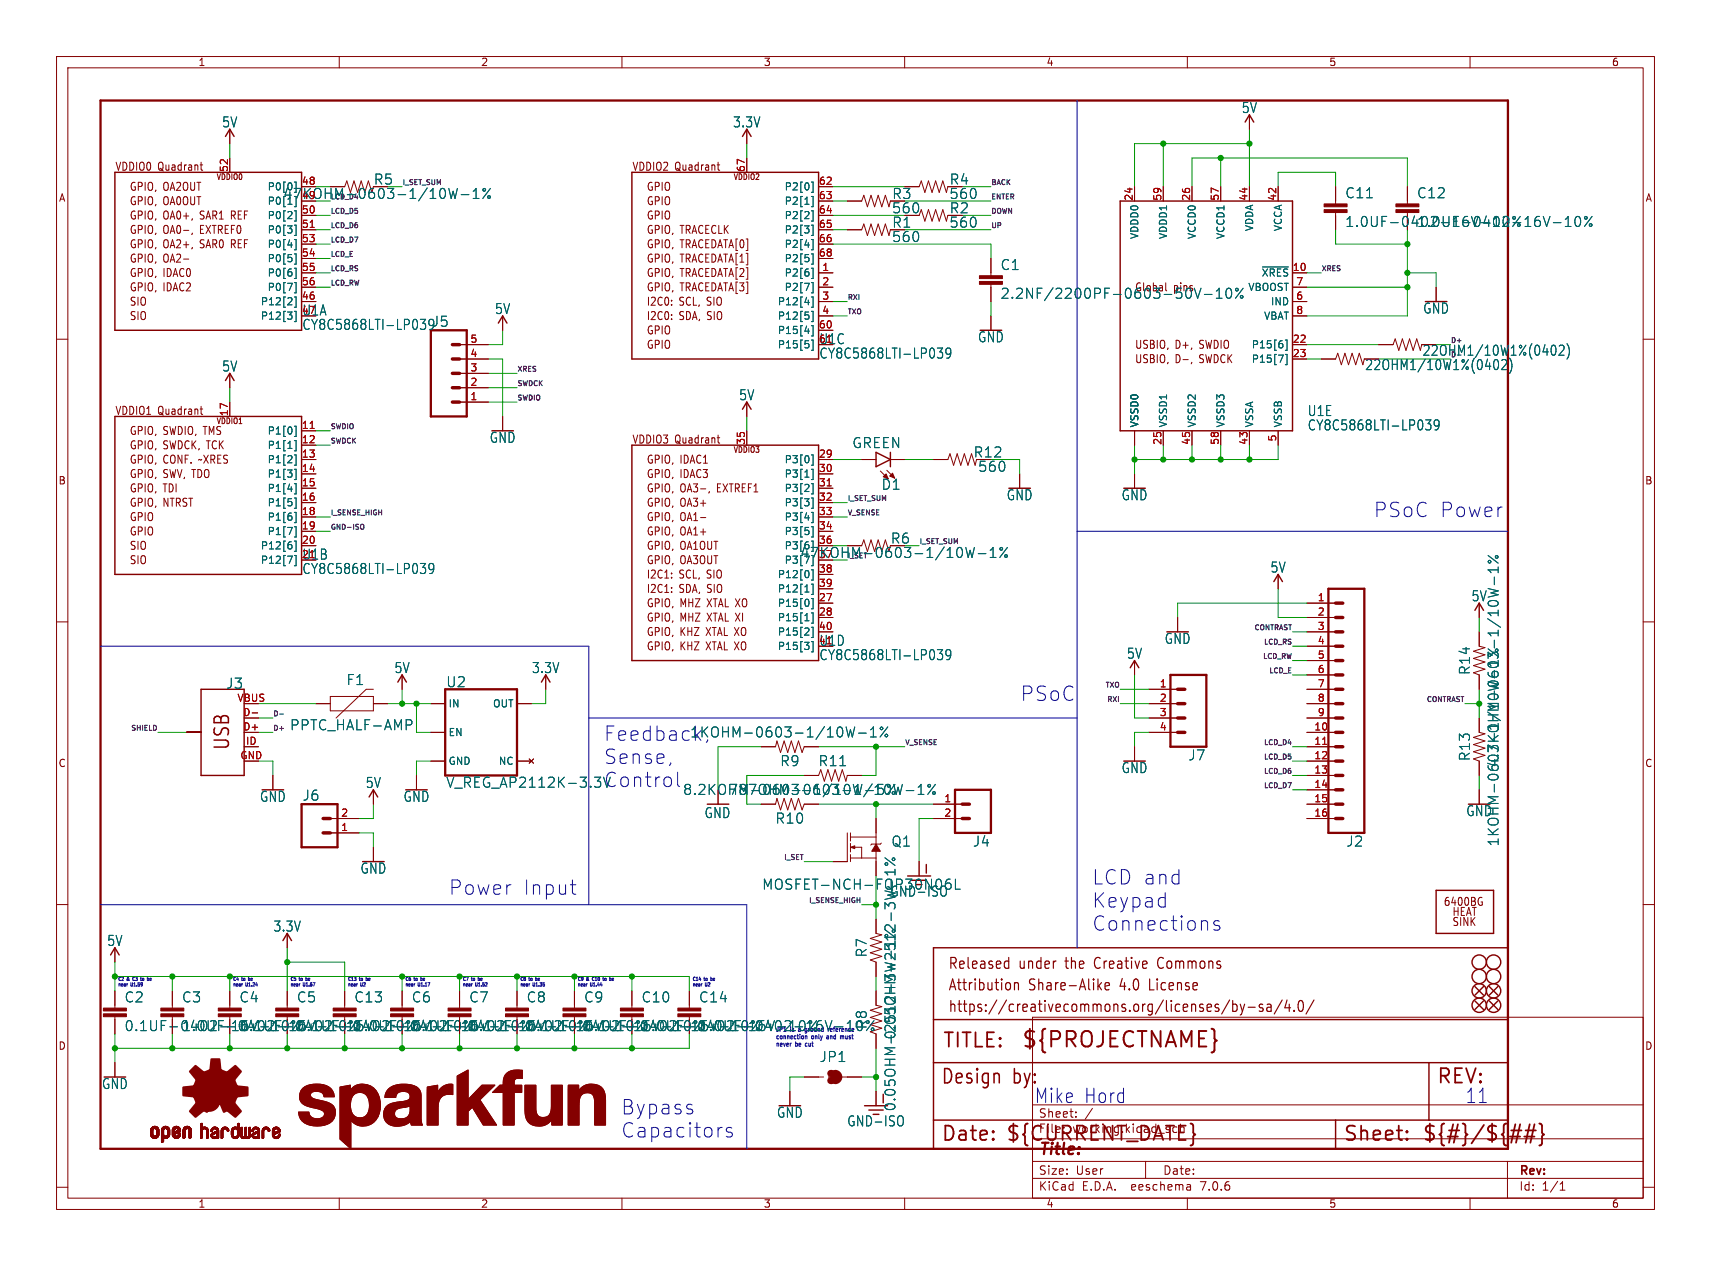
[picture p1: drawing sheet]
<svg xmlns="http://www.w3.org/2000/svg" width="303mm" height="224mm" viewBox="0 0 303 224" stroke-linecap="round" stroke-linejoin="round" font-family="sans-serif">
<defs><g id="words">
<text font-size="3.8" fill="#840000" x="180.6" y="185.7">${PROJECTNAME}</text>
<g font-size="3.5" fill="#0000c2">
<text x="242.8" y="91.7">PSoC Power</text>
<text x="180.3" y="124.2">PSoC</text>
<text x="106.7" y="135.4">Sense,</text>
<text x="79.2" y="158.5">Power</text>
<text x="92.4" y="158.5">Input</text>
<text x="193" y="156.7">LCD and</text>
<text x="193" y="160.8">Keypad</text>
<text x="193" y="164.9">Connections</text>
<text x="109.7" y="197.3">Bypass</text>
<text x="182.9" y="195.3">Mike Hord</text>
<text x="259.1" y="195.3">11</text>
<text x="109.7" y="201.4">Capacitors</text>
</g>
<g font-size="3.5" fill="#006464">
<text x="106.7" y="131.3">Feedback,</text>
<text x="106.7" y="139.5">Control</text>
</g>
<g font-size="3.5" fill="#840000">
<text x="40.9" y="132.8" transform="rotate(-90 40.9 132.8)">USB</text>
<text x="166.6" y="185.7">TITLE:</text>
<text x="166.4" y="192.1">Design</text>
<text x="179.1" y="192.1">by:</text>
<text x="254" y="192.1">REV:</text>
<text x="166.4" y="202.2">Date:</text>
<text x="177.8" y="202.2">${CURRENT_DATE}</text>
<text x="237.5" y="202.2">Sheet:</text>
<text x="251.5" y="202.2">${#}/${##}</text>
</g>
<text font-size="2.8" fill="#840000" x="183.6" y="204.8">Title:</text>
<g font-size="2.7" fill="#840000">
<text x="167.6" y="171.7">Released</text>
<text x="180.2" y="171.7">under</text>
<text x="188.6" y="171.7">the</text>
<text x="194" y="171.7">Creative</text>
<text x="205.4" y="171.7">Commons</text>
<text x="167.6" y="175.5">Attribution</text>
<text x="167.6" y="179.3">https://creativecommons.org/licenses/by-sa/4.0/</text>
<text x="181.9" y="175.5">Share-Alike</text>
<text x="198.2" y="175.5">4.0</text>
<text x="203.7" y="175.5">License</text>
</g>
<g font-size="2.5" fill="#006464">
<text x="39.2" y="22.8">5V</text>
<text x="129.6" y="22.8">3.3V</text>
<text x="219.5" y="20.2">5V</text>
<text x="50" y="35.4">47KOHM-0603-1/10W-1%</text>
<text x="167.8" y="35.4">560</text>
<text x="237.8" y="35.3">C11</text>
<text x="250.5" y="35.3">C12</text>
<text x="157.7" y="37.9">560</text>
<text x="167.8" y="40.5">560</text>
<text x="237.8" y="40.4">1.0UF-0402-16V-10%</text>
<text x="250.5" y="40.4">1.0UF-0402-16V-10%</text>
<text x="157.7" y="43">560</text>
<text x="176.9" y="48">C1</text>
<text x="176.9" y="53.1">2.2NF/2200PF-0603-50V-10%</text>
<text x="53.4" y="58.6">CY8C5868LTI-LP039</text>
<text x="76.3" y="58">J5</text>
<text x="87.5" y="55.8">5V</text>
<text x="251.6" y="55.7">GND</text>
<text x="39.2" y="65.9">5V</text>
<text x="144.8" y="63.6">CY8C5868LTI-LP039</text>
<text x="172.9" y="60.8">GND</text>
<text x="130.6" y="71">5V</text>
<text x="231.2" y="73.8">U1E</text>
<text x="231.2" y="76.3">CY8C5868LTI-LP039</text>
<text x="86.5" y="78.5">GND</text>
<text x="150.7" y="79.5">GREEN</text>
<text x="172.1" y="81.1">R12</text>
<text x="155.8" y="86.8">D1</text>
<text x="178" y="88.7">GND</text>
<text x="198.3" y="88.7">GND</text>
<text x="53.4" y="101.7">CY8C5868LTI-LP039</text>
<text x="224.6" y="101.5">5V</text>
<text x="260.2" y="106.6">5V</text>
<text x="69.7" y="119.3">5V</text>
<text x="94" y="119.3">3.3V</text>
<text x="144.8" y="117">CY8C5868LTI-LP039</text>
<text x="199.2" y="116.7">5V</text>
<text x="205.9" y="114.1">GND</text>
<text x="260.2" y="119.5" transform="rotate(-90 260.2 119.5)">R14</text>
<text x="39.9" y="122">J3</text>
<text x="61.2" y="121.4">F1</text>
<text x="78.8" y="121.8">U2</text>
<text x="51.2" y="129.4">PPTC_HALF-AMP</text>
<text x="122" y="130.7">1KOHM-0603-1/10W-1%</text>
<text x="137.9" y="135.7">R9</text>
<text x="144.7" y="135.7">R11</text>
<text x="198.3" y="137">GND</text>
<text x="210.1" y="134.7">J7</text>
<text x="260.2" y="134.7" transform="rotate(-90 260.2 134.7)">R13</text>
<text x="265.3" y="135.8" transform="rotate(-90 265.3 135.8)">4.7KOHM-0603-1/10W-1%</text>
<text x="45.9" y="142">GND</text>
<text x="53.4" y="141.8">J6</text>
<text x="64.6" y="139.6">5V</text>
<text x="71.3" y="142">GND</text>
<text x="78.8" y="139.5">V_REG_AP2112K-3.3V</text>
<text x="120.7" y="140.8">8.2KOHM-0603-1/10W-5%</text>
<text x="128.8" y="140.8">787OHM-0603-1/10W-1%</text>
<text x="124.5" y="144.9">GND</text>
<text x="137.1" y="145.9">R10</text>
<text x="157.6" y="150">Q1</text>
<text x="172" y="150">J4</text>
<text x="238" y="150">J2</text>
<text x="259.2" y="144.6">GND</text>
<text x="265.3" y="149.8" transform="rotate(-90 265.3 149.8)">1KOHM-0603-1/10W-1%</text>
<text x="63.7" y="154.7">GND</text>
<text x="134.7" y="157.6">MOSFET-NCH-FQP30N06L</text>
<text x="157.4" y="158.8">GND-ISO</text>
<text x="18.9" y="167.5">5V</text>
<text x="48.3" y="165">3.3V</text>
<text x="153.5" y="169.4" transform="rotate(-90 153.5 169.4)">R7</text>
<text x="21.9" y="177.5">C2</text>
<text x="32.1" y="177.5">C3</text>
<text x="42.3" y="177.5">C4</text>
<text x="52.4" y="177.5">C5</text>
<text x="62.6" y="177.5">C13</text>
<text x="72.7" y="177.5">C6</text>
<text x="82.9" y="177.5">C7</text>
<text x="93.1" y="177.5">C8</text>
<text x="103.2" y="177.5">C9</text>
<text x="113.4" y="177.5">C10</text>
<text x="123.5" y="177.5">C14</text>
<text x="32.1" y="182.6">1.0UF-0402-16V-10%</text>
<text x="52.4" y="182.6">0.1UF-0402-16V-10%</text>
<text x="82.9" y="182.6">0.1UF-0402-16V-10%</text>
<text x="103.2" y="182.6">0.1UF-0402-16V-10%</text>
<text x="113.4" y="182.6">1.0UF-0402-16V-10%</text>
<text x="123.5" y="182.6">1.0UF-0402-16V-10%</text>
<text x="153.5" y="182.1" transform="rotate(-90 153.5 182.1)">R8</text>
<text x="158.6" y="183.9" transform="rotate(-90 158.6 183.9)">0.05OHM-2512-3W-1%</text>
<text x="144.9" y="188.1">JP1</text>
<text x="17.9" y="192.8">GND</text>
<text x="137.3" y="197.9">GND</text>
<text x="158.6" y="196.6" transform="rotate(-90 158.6 196.6)">0.05OHM-2512-3W-1%</text>
<text x="149.8" y="199.4">GND-ISO</text>
</g>
<g font-size="2.5" fill="#840000">
<text x="66" y="32.9">R5</text>
<text x="157.7" y="35.4">R3</text>
<text x="167.9" y="32.9">R4</text>
<text x="157.7" y="40.5">R1</text>
<text x="167.9" y="37.9">R2</text>
<text x="53.4" y="56">U1A</text>
<text x="241.4" y="65.7">22OHM1/10W1%(0402)</text>
<text x="251.5" y="63.1">22OHM1/10W1%(0402)</text>
<text x="172.9" y="83.7">560</text>
<text x="141.5" y="98.9">47KOHM-0603-1/10W-1%</text>
<text x="157.5" y="96.4">R6</text>
<text x="21.9" y="182.6">0.1UF-0402-16V-10%</text>
<text x="62.6" y="182.6">1.0UF-0402-16V-10%</text>
<text x="72.7" y="182.6">0.1UF-0402-16V-10%</text>
</g>
<g font-size="2.5" fill="#a90000">
<text x="144.8" y="61.1">U1C</text>
<text x="53.4" y="99.2">U1B</text>
<text x="144.8" y="114.4">U1D</text>
</g>
<g font-size="2.1" fill="#840000">
<text x="183.6" y="197.9">Sheet:</text>
<text x="183.6" y="200.6">File:</text>
<text x="189.7" y="200.6">working.kicad_sch</text>
<text x="183.6" y="208">Size:</text>
<text x="190.3" y="208">User</text>
<text x="205.6" y="208">Date:</text>
<text x="268.6" y="208.2">Rev:</text>
<text x="183.6" y="210.8">KiCad</text>
<text x="191.3" y="210.8">E.D.A.</text>
<text x="200.2" y="210.8">eeschema</text>
<text x="212.6" y="210.8">7.0.6</text>
<text x="268.6" y="210.8">Id:</text>
<text x="272.7" y="210.8">1/1</text>
</g>
<g font-size="2" fill="#840000">
<text x="20.3" y="30.4">VDDIO0 Quadrant</text>
<text x="22.9" y="34">GPIO, OA2OUT</text>
<text x="111.8" y="30.4">VDDIO2 Quadrant</text>
<text x="114.3" y="34">GPIO</text>
<text x="22.9" y="39">GPIO, OA0+,</text>
<text x="22.9" y="41.6">GPIO, OA0-,</text>
<text x="22.9" y="36.5">GPIO, OA0OUT</text>
<text x="35.5" y="39">SAR1 REF</text>
<text x="35.5" y="41.6">EXTREF0</text>
<text x="114.3" y="39">GPIO</text>
<text x="114.3" y="36.5">GPIO</text>
<text x="114.3" y="41.6">GPIO, TRACECLK</text>
<text x="22.9" y="44.1">GPIO, OA2+,</text>
<text x="22.9" y="46.7">GPIO, OA2-</text>
<text x="35.5" y="44.1">SAR0 REF</text>
<text x="114.3" y="44.1">GPIO, TRACEDATA[0]</text>
<text x="114.3" y="46.7">GPIO, TRACEDATA[1]</text>
<text x="22.9" y="49.2">GPIO, IDAC0</text>
<text x="22.9" y="51.7">GPIO, IDAC2</text>
<text x="114.3" y="49.2">GPIO, TRACEDATA[2]</text>
<text x="114.3" y="51.7">GPIO, TRACEDATA[3]</text>
<text x="22.9" y="56.8">SIO</text>
<text x="22.9" y="54.3">SIO</text>
<text x="114.3" y="59.4">GPIO</text>
<text x="114.3" y="54.3">I2C0:</text>
<text x="114.3" y="56.8">I2C0:</text>
<text x="120.1" y="54.3">SCL, SIO</text>
<text x="120.1" y="56.8">SDA, SIO</text>
<text x="114.3" y="61.9">GPIO</text>
<text x="200.7" y="64.4">USBIO,</text>
<text x="200.7" y="61.9">USBIO,</text>
<text x="207.8" y="61.9">D+,</text>
<text x="207.8" y="64.4">D-,</text>
<text x="212.3" y="61.9">SWDIO</text>
<text x="212.3" y="64.4">SWDCK</text>
<text x="20.3" y="73.6">VDDIO1 Quadrant</text>
<text x="22.9" y="77.1">GPIO, SWDIO, TMS</text>
<text x="22.9" y="82.2">GPIO, CONF. ~XRES</text>
<text x="22.9" y="79.7">GPIO, SWDCK, TCK</text>
<text x="111.8" y="78.7">VDDIO3 Quadrant</text>
<text x="114.3" y="82.2">GPIO, IDAC1</text>
<text x="22.9" y="89.8">GPIO, NTRST</text>
<text x="22.9" y="87.3">GPIO, TDI</text>
<text x="22.9" y="84.8">GPIO, SWV, TDO</text>
<text x="114.3" y="84.8">GPIO, IDAC3</text>
<text x="114.3" y="89.8">GPIO, OA3+</text>
<text x="114.3" y="87.3">GPIO, OA3-,</text>
<text x="126.9" y="87.3">EXTREF1</text>
<text x="22.9" y="94.9">GPIO</text>
<text x="22.9" y="92.4">GPIO</text>
<text x="114.3" y="94.9">GPIO, OA1+</text>
<text x="114.3" y="92.4">GPIO, OA1-</text>
<text x="22.9" y="100">SIO</text>
<text x="22.9" y="97.5">SIO</text>
<text x="114.3" y="97.5">GPIO, OA1OUT</text>
<text x="114.3" y="100">GPIO, OA3OUT</text>
<text x="114.3" y="107.6">GPIO, MHZ XTAL XO</text>
<text x="114.3" y="102.5">I2C1:</text>
<text x="114.3" y="105.1">I2C1:</text>
<text x="120.1" y="102.5">SCL, SIO</text>
<text x="120.1" y="105.1">SDA, SIO</text>
<text x="114.3" y="112.7">GPIO, KHZ</text>
<text x="114.3" y="110.2">GPIO, MHZ XTAL XI</text>
<text x="125" y="112.7">XTAL XO</text>
<text x="114.3" y="115.2">GPIO, KHZ</text>
<text x="125" y="115.2">XTAL XO</text>
<text x="255.3" y="160.4">6400BG</text>
<text x="256.8" y="162.2">HEAT</text>
<text x="256.8" y="164">SINK</text>
</g>
<g font-size="2" fill="#006464">
<text x="200.7" y="51.7">Global</text>
<text x="207.6" y="51.7">pins</text>
</g>
<g font-size="1.8" fill="#840000">
<text x="35" y="11.9">1</text>
<text x="85" y="11.9">2</text>
<text x="135" y="11.9">3</text>
<text x="185" y="11.9">4</text>
<text x="235" y="11.9">5</text>
<text x="285" y="11.9">6</text>
<text x="10.3" y="35.9">A</text>
<text x="291" y="35.9">A</text>
<text x="10.3" y="85.9">B</text>
<text x="290.9" y="85.9">B</text>
<text x="10.3" y="135.9">C</text>
<text x="290.9" y="135.9">C</text>
<text x="10.3" y="185.9">D</text>
<text x="290.9" y="185.9">D</text>
<text x="35" y="213.8">1</text>
<text x="85" y="213.8">2</text>
<text x="135" y="213.8">3</text>
<text x="185" y="213.8">4</text>
<text x="235" y="213.8">5</text>
<text x="285" y="213.8">6</text>
</g>
<g font-size="1.8" fill="#a90000">
<text x="40.4" y="30.5" transform="rotate(-90 40.4 30.5)">52</text>
<text x="53.3" y="32.8">48</text>
<text x="53.3" y="35.3">49</text>
<text x="131.8" y="30.5" transform="rotate(-90 131.8 30.5)">67</text>
<text x="144.7" y="32.8">62</text>
<text x="144.7" y="35.3">63</text>
<text x="200.4" y="35.6" transform="rotate(-90 200.4 35.6)">24</text>
<text x="205.5" y="35.6" transform="rotate(-90 205.5 35.6)">59</text>
<text x="210.6" y="35.6" transform="rotate(-90 210.6 35.6)">26</text>
<text x="215.6" y="35.6" transform="rotate(-90 215.6 35.6)">57</text>
<text x="220.7" y="35.6" transform="rotate(-90 220.7 35.6)">44</text>
<text x="225.8" y="35.6" transform="rotate(-90 225.8 35.6)">42</text>
<text x="53.3" y="37.8">50</text>
<text x="53.3" y="40.4">51</text>
<text x="144.7" y="37.8">64</text>
<text x="144.7" y="40.4">65</text>
<text x="53.3" y="42.9">53</text>
<text x="53.3" y="45.5">54</text>
<text x="144.7" y="42.9">66</text>
<text x="144.7" y="45.5">68</text>
<text x="53.3" y="53.1">46</text>
<text x="53.3" y="48">55</text>
<text x="53.3" y="50.5">56</text>
<text x="145.3" y="48">1</text>
<text x="145.3" y="50.5">2</text>
<text x="145.3" y="53.1">3</text>
<text x="228.6" y="48">10</text>
<text x="229.2" y="53.1">6</text>
<text x="229.2" y="50.5">7</text>
<text x="53.3" y="55.6">47</text>
<text x="144.7" y="58.2">60</text>
<text x="145.3" y="55.6">4</text>
<text x="229.2" y="55.6">8</text>
<text x="83.1" y="65.8">3</text>
<text x="83.1" y="63.2">4</text>
<text x="83.1" y="60.7">5</text>
<text x="144.7" y="60.7">61</text>
<text x="228.6" y="60.7">22</text>
<text x="228.6" y="63.2">23</text>
<text x="83.1" y="70.9">1</text>
<text x="83.1" y="68.3">2</text>
<text x="40.4" y="73.7" transform="rotate(-90 40.4 73.7)">17</text>
<text x="53.3" y="75.9">11</text>
<text x="53.3" y="78.5">12</text>
<text x="53.3" y="81">13</text>
<text x="53.3" y="83.6">14</text>
<text x="131.8" y="78.8" transform="rotate(-90 131.8 78.8)">35</text>
<text x="144.7" y="81">29</text>
<text x="144.7" y="83.6">30</text>
<text x="205.5" y="78.8" transform="rotate(-90 205.5 78.8)">25</text>
<text x="210.6" y="78.8" transform="rotate(-90 210.6 78.8)">45</text>
<text x="215.6" y="78.8" transform="rotate(-90 215.6 78.8)">58</text>
<text x="220.7" y="78.8" transform="rotate(-90 220.7 78.8)">43</text>
<text x="225.8" y="78.2" transform="rotate(-90 225.8 78.2)">5</text>
<text x="53.3" y="86.1">15</text>
<text x="53.3" y="88.6">16</text>
<text x="144.7" y="86.1">31</text>
<text x="144.7" y="88.6">32</text>
<text x="53.3" y="91.2">18</text>
<text x="53.3" y="93.7">19</text>
<text x="144.7" y="91.2">33</text>
<text x="144.7" y="93.7">34</text>
<text x="53.3" y="96.3">20</text>
<text x="53.3" y="98.8">21</text>
<text x="144.7" y="96.3">36</text>
<text x="144.7" y="101.3">38</text>
<text x="144.7" y="106.4">27</text>
<text x="144.7" y="103.9">39</text>
<text x="233" y="106.4">1</text>
<text x="144.7" y="109">28</text>
<text x="144.7" y="111.5">40</text>
<text x="233" y="109">2</text>
<text x="233" y="111.5">3</text>
<text x="144.7" y="114">41</text>
<text x="233" y="114">4</text>
<text x="233" y="116.6">5</text>
<text x="233" y="119.1">6</text>
<text x="41.9" y="124.2">VBUS</text>
<text x="205" y="121.7">1</text>
<text x="205" y="124.2">2</text>
<text x="233" y="121.7">7</text>
<text x="233" y="124.2">8</text>
<text x="42.9" y="129.3">D+</text>
<text x="42.9" y="126.7">D-</text>
<text x="43.4" y="131.8">ID</text>
<text x="205" y="126.7">3</text>
<text x="205" y="129.3">4</text>
<text x="232.4" y="129.3">10</text>
<text x="232.4" y="131.8">11</text>
<text x="233" y="126.7">9</text>
<text x="42.4" y="134.4">GND</text>
<text x="232.4" y="134.4">12</text>
<text x="232.4" y="136.9">13</text>
<text x="166.9" y="142">1</text>
<text x="232.4" y="139.4">14</text>
<text x="232.4" y="142">15</text>
<text x="60.3" y="147.1">1</text>
<text x="60.3" y="144.5">2</text>
<text x="166.9" y="144.5">2</text>
<text x="232.4" y="144.5">16</text>
</g>
<g font-size="1.8" fill="#006464">
<text x="47.2" y="33.9">P0[0]</text>
<text x="138.7" y="33.9">P2[0]</text>
<text x="47.2" y="36.4">P0[1]</text>
<text x="47.2" y="39">P0[2]</text>
<text x="47.2" y="41.5">P0[3]</text>
<text x="138.7" y="36.4">P2[1]</text>
<text x="138.7" y="39">P2[2]</text>
<text x="138.7" y="41.5">P2[3]</text>
<text x="221.8" y="41" transform="rotate(-90 221.8 41)">VDDA</text>
<text x="226.9" y="41" transform="rotate(-90 226.9 41)">VCCA</text>
<text x="47.2" y="44">P0[4]</text>
<text x="47.2" y="46.6">P0[5]</text>
<text x="138.7" y="44">P2[4]</text>
<text x="138.7" y="46.6">P2[5]</text>
<text x="201.5" y="42.4" transform="rotate(-90 201.5 42.4)">VDDD0</text>
<text x="206.6" y="42.4" transform="rotate(-90 206.6 42.4)">VDDD1</text>
<text x="211.7" y="42.4" transform="rotate(-90 211.7 42.4)">VCCD0</text>
<text x="216.8" y="42.4" transform="rotate(-90 216.8 42.4)">VCCD1</text>
<text x="47.2" y="49.1">P0[6]</text>
<text x="47.2" y="51.7">P0[7]</text>
<text x="138.7" y="49.1">P2[6]</text>
<text x="138.7" y="51.7">P2[7]</text>
<text x="220.7" y="51.7">VBOOST</text>
<text x="223.1" y="49.1">~{XRES}</text>
<text x="46" y="54.2">P12[2]</text>
<text x="46" y="56.7">P12[3]</text>
<text x="137.5" y="54.2">P12[4]</text>
<text x="137.5" y="56.7">P12[5]</text>
<text x="137.5" y="59.3">P15[4]</text>
<text x="223.5" y="56.7">VBAT</text>
<text x="224.7" y="54.2">IND</text>
<text x="137.5" y="61.8">P15[5]</text>
<text x="221.3" y="61.8">P15[6]</text>
<text x="221.3" y="64.4">P15[7]</text>
<text x="47.2" y="77.1">P1[0]</text>
<text x="201.5" y="75.7" transform="rotate(-90 201.5 75.7)">VSSD0</text>
<text x="206.6" y="75.7" transform="rotate(-90 206.6 75.7)">VSSD1</text>
<text x="211.7" y="75.7" transform="rotate(-90 211.7 75.7)">VSSD2</text>
<text x="216.8" y="75.7" transform="rotate(-90 216.8 75.7)">VSSD3</text>
<text x="221.8" y="75.7" transform="rotate(-90 221.8 75.7)">VSSA</text>
<text x="226.9" y="75.7" transform="rotate(-90 226.9 75.7)">VSSB</text>
<text x="47.2" y="79.6">P1[1]</text>
<text x="47.2" y="82.1">P1[2]</text>
<text x="138.7" y="82.1">P3[0]</text>
<text x="47.2" y="84.7">P1[3]</text>
<text x="47.2" y="87.2">P1[4]</text>
<text x="47.2" y="89.8">P1[5]</text>
<text x="138.7" y="84.7">P3[1]</text>
<text x="138.7" y="87.2">P3[2]</text>
<text x="138.7" y="89.8">P3[3]</text>
<text x="47.2" y="92.3">P1[6]</text>
<text x="47.2" y="94.8">P1[7]</text>
<text x="138.7" y="92.3">P3[4]</text>
<text x="138.7" y="94.8">P3[5]</text>
<text x="46" y="97.4">P12[6]</text>
<text x="46" y="99.9">P12[7]</text>
<text x="138.7" y="97.4">P3[6]</text>
<text x="138.7" y="99.9">P3[7]</text>
<text x="144.7" y="98.8">37</text>
<text x="137.5" y="107.5">P15[0]</text>
<text x="137.5" y="102.5">P12[0]</text>
<text x="137.5" y="105">P12[1]</text>
<text x="137.5" y="110.1">P15[1]</text>
<text x="137.5" y="112.6">P15[2]</text>
<text x="137.5" y="115.2">P15[3]</text>
<text x="79.2" y="125.3">IN</text>
<text x="87.1" y="125.3">OUT</text>
<text x="79.2" y="130.4">EN</text>
<text x="79.2" y="135.5">GND</text>
<text x="88.1" y="135.5">NC</text>
</g>
<g font-size="1.4" fill="#840000">
<text x="38.2" y="32">VDDIO0</text>
<text x="129.6" y="32">VDDIO2</text>
<text x="38.2" y="75.2">VDDIO1</text>
<text x="129.6" y="80.3">VDDIO3</text>
</g>
<text font-size="1.2" fill="#006464" x="58.4" y="35.3">LCD_D4</text>
<g font-size="1.2" fill="#0f0f0f">
<text x="71.1" y="32.8">I_SET_SUM</text>
<text x="175.3" y="32.8">BACK</text>
<text x="175.3" y="35.3">ENTER</text>
<text x="58.4" y="37.9">LCD_D5</text>
<text x="58.4" y="40.4">LCD_D6</text>
<text x="175.3" y="40.4">UP</text>
<text x="175.3" y="37.9">DOWN</text>
<text x="58.4" y="42.9">LCD_D7</text>
<text x="58.4" y="45.5">LCD_E</text>
<text x="58.4" y="48">LCD_RS</text>
<text x="58.4" y="50.6">LCD_RW</text>
<text x="149.9" y="53.1">RXI</text>
<text x="233.7" y="48">XRES</text>
<text x="149.9" y="55.6">TXO</text>
<text x="91.4" y="65.8">XRES</text>
<text x="256.5" y="63.3">D-</text>
<text x="256.5" y="60.7">D+</text>
<text x="91.4" y="68.3">SWDCK</text>
<text x="91.4" y="70.9">SWDIO</text>
<text x="58.4" y="76">SWDIO</text>
<text x="58.4" y="78.5">SWDCK</text>
<text x="149.9" y="88.7">I_SET_SUM</text>
<text x="58.4" y="93.7">GND-ISO</text>
<text x="58.4" y="91.2">I_SENSE_HIGH</text>
<text x="149.9" y="91.2">V_SENSE</text>
<text x="149.9" y="98.8">I_SET</text>
<text x="162.6" y="96.3">I_SET_SUM</text>
<text x="221.7" y="111.5">CONTRAST</text>
<text x="223.2" y="116.6">LCD_RW</text>
<text x="223.4" y="114.1">LCD_RS</text>
<text x="224.3" y="119.1">LCD_E</text>
<text x="195.4" y="121.7">TXO</text>
<text x="195.7" y="124.2">RXI</text>
<text x="252.2" y="124.2">CONTRAST</text>
<text x="23" y="129.3">SHIELD</text>
<text x="48.3" y="129.3">D+</text>
<text x="48.3" y="126.8">D-</text>
<text x="160" y="131.8">V_SENSE</text>
<text x="223.4" y="131.8">LCD_D4</text>
<text x="223.4" y="136.9">LCD_D6</text>
<text x="223.4" y="134.4">LCD_D5</text>
<text x="223.4" y="139.5">LCD_D7</text>
<text x="138.5" y="152.2">I_SET</text>
<text x="142.9" y="159.8">I_SENSE_HIGH</text>
</g>
<g font-size="1.1" fill="#006464">
<text x="137.2" y="182.6">JP1</text>
<text x="139.9" y="182.6">is</text>
<text x="141.6" y="182.6">a</text>
<text x="143.1" y="182.6">ground</text>
<text x="147.5" y="182.6">reference</text>
</g>
<g font-size="1.1" fill="#0000c2">
<text x="137.2" y="183.9">connection</text>
<text x="137.2" y="185.2">never</text>
<text x="140.8" y="185.2">be</text>
<text x="142.8" y="185.2">cut~{}</text>
<text x="143.6" y="183.9">only</text>
<text x="146.6" y="183.9">and</text>
<text x="149.3" y="183.9">must</text>
</g>
<g font-size=".8" fill="#0000c2">
<text x="20.8" y="173.5">C2</text>
<text x="22.6" y="173.5">&amp;</text>
<text x="24" y="173.5">C3</text>
<text x="25.7" y="173.5">to</text>
<text x="41.1" y="173.5">C4</text>
<text x="42.9" y="173.5">to</text>
<text x="44.4" y="173.5">be</text>
<text x="51.3" y="173.5">C5</text>
<text x="53.1" y="173.5">to</text>
<text x="54.6" y="173.5">be</text>
<text x="61.5" y="173.5">C13</text>
<text x="63.7" y="173.5">to</text>
<text x="65.2" y="173.5">be</text>
<text x="71.6" y="173.5">C6</text>
<text x="73.4" y="173.5">to</text>
<text x="74.9" y="173.5">be</text>
<text x="81.8" y="173.5">C7</text>
<text x="83.5" y="173.5">to</text>
<text x="85.1" y="173.5">be</text>
<text x="91.9" y="173.5">C8</text>
<text x="93.7" y="173.5">to</text>
<text x="95.2" y="173.5">be</text>
<text x="102.1" y="173.5">C9</text>
<text x="103.9" y="173.5">&amp;</text>
<text x="105.3" y="173.5">C10</text>
<text x="107.5" y="173.5">to</text>
<text x="122.4" y="173.5">C14</text>
<text x="124.7" y="173.5">to</text>
<text x="126.2" y="173.5">be</text>
<text x="20.8" y="174.5">near</text>
<text x="23.3" y="174.5">U1.59</text>
<text x="41.1" y="174.5">near</text>
<text x="43.6" y="174.5">U1.24</text>
<text x="51.3" y="174.5">near</text>
<text x="53.8" y="174.5">U1.67</text>
<text x="61.5" y="174.5">near</text>
<text x="63.9" y="174.5">U2</text>
<text x="71.6" y="174.5">near</text>
<text x="74.1" y="174.5">U1.17</text>
<text x="81.8" y="174.5">near</text>
<text x="84.2" y="174.5">U1.52</text>
<text x="91.9" y="174.5">near</text>
<text x="94.4" y="174.5">U1.35</text>
<text x="102.1" y="174.5">near</text>
<text x="104.6" y="174.5">U1.44</text>
<text x="122.4" y="174.5">near</text>
<text x="124.9" y="174.5">U2</text>
</g>
</g></defs>
<g fill="none" stroke="#840000" stroke-width=".18">
<path d="M10 10h282.6v203.9h-282.6zM12 12h278.6v199.9h-278.6zM60 10v2M110 10v2M160 10v2M210 10v2M260 10v2M35.4 29.2h.5M35.6 29.9l.3 .2M40.6 22.9v2.5M40.6 27.9v2.6M53.3 38.1h2.6"/>
<path d="M61 33l.3-1 .7 2 .6-2 .6 2 .7-2 .6 2 .7-2 .6 2M126.8 29.2h.5M127 29.9l.3 .2M132.1 22.9v2.5M132.1 27.9v2.6M144.8 33h2.5M144.8 35.6h2.5M144.8 38.1h2.5M149.9 35.6h2.5l.4-1.1 .6 2.1 .7-2.1 .6 2.1 .6-2.1 .7 2.1 .6-2.1 .6 2.1M160 33h2.6l.3-1 .7 2 .6-2 .6 2 .7-2 .6 2 .7-2 .6 2M162.6 38.1l.3-1 .7 2 .6-2 .6 2 .7-2 .6 2 .7-2 .6 2M200.7 33v2.6"/>
<path d="M205.7 33v2.6M210.8 33v2.6M215.9 33v2.6M221 20.3v2.6M221 33v2.6M226.1 33v2.6M236.2 33v3.1M236.2 37.6v3M248.9 33v3.1M248.9 37.6v.5M10 60h2M32.5 45.8h.9"/>
<path d="M34 41.2l-.1 .3M53.3 48.3h2.6M53.3 53.3h2.6M53.3 50.8h2.6M53.3 40.6h2.6M53.3 43.2h2.6M53.3 45.7h2.6M88.9 55.9v2.5M144.8 48.3h2.5M144.8 53.3h2.5M144.8 50.8h2.5M144.8 55.9h2.5"/>
<path d="M144.8 40.6h2.5M144.8 43.2h2.5M144.8 45.7h2.5M149.9 40.6h2.5l.4-1 .6 2.1 .7-2.1 .6 2.1 .6-2.1 .7 2.1 .6-2.1 .6 2.1M175.3 45.7v3.1M175.3 50.3v3M175.3 55.9v2.5M206.2 50v1.2M228.6 48.3h2.5M228.6 53.3h2.5M228.6 50.8h2.5M228.6 55.9h2.5"/>
<path d="M254 50.8v2.5M290.6 60h2M35.4 72.3h.5M35.6 73.1l.3 .2M40.6 66v2.6M40.6 71.1v2.6M53.3 76.2h2.6M53.3 78.7h2.6M81.3 61h5.1M81.3 63.5h5.1M81.3 71.1h5.1M81.3 68.6h5.1"/>
<path d="M81.3 66h5.1M88.9 73.7v2.5M126.8 77.4h.5M127 78.2l.3 .2M132.1 71.1v2.6M132.1 76.2v2.5M200.7 76.2v2.5M205.7 76.2v2.5M210.8 64.1l-.1 .3M210.8 76.2v2.5M215.9 76.2v2.5M221 76.2v2.5"/>
<path d="M226.1 76.2v2.5M228.6 61h2.5M228.6 63.5h2.5M233.7 63.5h2.5l.4-1 .6 2 .7-2 .6 2 .6-2 .7 2 .6-2 .6 2M243.8 61h2.6l.4-1.1 .6 2.1 .6-2.1 .7 2.1 .6-2.1 .6 2.1 .7-2.1 .6 2.1M53.3 81.3h2.6M53.3 83.8h2.6M53.3 86.4h2.6M53.3 88.9h2.6M53.3 91.4h2.6M53.3 94h2.6M53.3 96.5h2.6"/>
<path d="M123.9 91.5h.9M125.5 86.9l-.2 .3M144.8 81.3h2.5M144.8 83.8h2.5M144.8 86.4h2.5M144.8 88.9h2.5M144.8 91.4h2.5M144.8 94h2.5M152.4 96.5l.4-1 .6 2 .7-2 .6 2 .6-2 .7 2 .6-2 .6 2M152.4 81.3h2.5M155.7 83.3l1.4 1.4M156.8 83.2l1.4 1.4"/>
<path d="M157.5 81.3h2.5M165.1 81.3h2.5l.4-1 .7 2 .6-2 .6 2 .7-2 .6 2 .6-2 .7 2M180.3 83.8v2.6M200.7 83.8v2.6M10 110h2M71.1 119.4v2.5M96.5 119.4v2.5M144.8 106.7h2.5M144.8 109.2h2.5M144.8 111.8h2.5M144.8 101.6h2.5M144.8 104.1h2.5"/>
<path d="M200.7 116.8v2.6M208.3 109.2v2.6M226.1 101.6v2.5M231.1 106.7h5.1M231.1 109.2h5.1M231.1 111.8h5.1M231.1 114.3h5.1M231.1 116.8h5.1M231.1 119.4h5.1M261.6 106.7v2.5M261.6 111.8v2.5l1 .3-2 .6 2 .6-2 .7 2 .6-2 .6 2 .7-2 .6 1 .4v2.5M290.6 110h2"/>
<path d="M33 129.5h2.6M43.2 132.1h2.5M43.2 127h2.5M48.3 137.2v2.5M55.9 124.5h2.5M58.4 123.2h7.6v2.5h-7.6zM66 121.9h-1.2l-5.4 5.1M66 124.5h2.6M66 139.7v2.5M73.7 137.2v2.5M76.2 129.5h2.5M76.2 134.6h2.5"/>
<path d="M76.2 124.5h2.5M91.4 134.6h2.6M91.4 124.5h2.6M93.6 134.2l.8 .8M94.4 134.2l-.8 .8M127 139.7v2.5M134.6 132.1h2.6l.2-1 .6 2 .7-2 .6 2 .7-2 .6 2 .6-2 .7 2 .3-1h2.6M142.2 137.2h2.6l.4-1.1 .6 2.1 .6-2.1 .7 2.1 .6-2.1 .6 2.1 .7-2.1 .6 2.1 .3-1h2.5M200.7 132.1v2.5M203.2 129.5h5.1M203.2 121.9h5.1M203.2 124.5h5.1"/>
<path d="M203.2 127h5.1M231.1 129.5h5.1M231.1 132.1h5.1M231.1 134.6h5.1M231.1 137.2h5.1M231.1 139.7h5.1M231.1 121.9h5.1M231.1 124.5h5.1M231.1 127h5.1M261.6 127v2.5l1 .3-2 .6 2 .7-2 .6 2 .6-2 .7 2 .6-2 .6 1 .4v2.6M261.6 139.7v2.5M10 160h2"/>
<path d="M58.4 144.8h5.1M58.4 147.3h5.1M66 149.9v2.5M134.6 142.2h2.6l.2-1 .6 2.1 .7-2.1 .6 2.1 .7-2.1 .6 2.1 .6-2.1 .7 2.1 .3-1.1h2.6M149.9 147.3v5.1h-2.6M150.4 147.3v1.5M150.4 149.2v1.5M150.4 151.2v1.2M150.4 151.8h4.5M150.4 148.1h4.5M151.2 149.9h1.2v1.9M154.9 144.8v4.5"/>
<path d="M154.9 150.6v4.3M155.9 149.1l-.2 .2h-1.5l-.2 .2M162.6 152.4v2.5M165.1 142.2h5.1M165.1 144.8h5.1M231.1 142.2h5.1M231.1 144.8h5.1M261.9 159.5h.3v.5l-.3 .1M262 158.7l.1 .1M290.6 160h2M20.3 167.6v2.6M20.3 175.3v3"/>
<path d="M20.3 179.8v3.1M30.5 175.3v3M30.5 179.8v.5M40.6 175.3v3M40.6 179.8v.5M50.8 165.1v2.5M50.8 175.3v3M50.8 179.8v.5M61 175.3v3M61 179.8v.5M71.1 175.3v3M71.1 179.8v.5"/>
<path d="M81.3 175.3v3M81.3 179.8v.5M91.4 175.3v3M91.4 179.8v.5M101.6 175.3v3M101.6 179.8v.5M111.8 175.3v3M111.8 179.8v.5M121.9 175.3v3M121.9 179.8v.5M154.9 162.6v2.5l1.1 .3-2.1 .6 2.1 .6-2.1 .7 2.1 .6-2.1 .6 2.1 .7-2.1 .6 1 .4v2.5M154.9 175.3v2.5l1.1 .3-2.1 .6 2.1 .6-2.1 .7 2.1 .6-2.1 .6 2.1 .7-2.1 .6 1 .4v2.5"/>
<path d="M182.6 179.9h108v32h-108zM20.3 188v2.5M139.7 193v2.6M142.2 190.5h3.5M149 190.5h3.4M154.9 193v2.6M182.6 195.4h108M190.3 197.5v.1M190.3 196.7v.1M193.2 196l-1.3 2M10 210h2M60 211.9v2"/>
<path d="M110 211.9v2M160 211.9v2M182.6 208.4h108M182.6 205.4h108M182.6 201.4h108M202.6 205.4v3M210 211.9v2M210.5 209.6l.1 .9M210.6 210.4l-.2 .1M210.6 209.9h-.2M260 211.9v2M266.6 205.4v6.5"/>
<path d="M275.9 210.5h.9M275.9 209.4l.5-.4v1.5M290.6 210h2"/>
</g>
<g fill="#840000" stroke="#840000" stroke-width=".18">
<path d="M173.2 49.8h4.1v.5h-4.1z"/>
<path d="M173.2 48.8h4.1v.5h-4.1z"/>
<path d="M109.7 179.3h4.1v.5h-4.1z"/>
<path d="M109.7 178.3h4.1v.5h-4.1z"/>
<path d="M119.9 179.3h4.1v.5h-4.1z"/>
<path d="M119.9 178.3h4.1v.5h-4.1z"/>
<path d="M150.4 149.9l.8-.3v.5z"/>
<path d="M154.9 149.3l.8 1.3h-1.5z"/>
<path d="M246.9 37.1h4.1v.5h-4.1z"/>
<path d="M246.9 36.1h4.1v.5h-4.1z"/>
<path d="M234.2 37.1h4.1v.5h-4.1z"/>
<path d="M234.2 36.1h4.1v.5h-4.1z"/>
<path d="M156.2 84.3l.5-.5 .4 .9z"/>
<path d="M157.4 84.2l.5-.5 .3 .9z"/>
<path d="M65.3 195.5l2 .1-.1 .6-.3 1.3-1.8-.8z"/>
<path d="M80.9 190.3l1.9-1v5.2l2.4-2.6h2.3l-2.6 2.6 2.9 4.5h-2.3l-2-3.1-.7 .7v2.4h-1.9z"/>
<path d="M70.2 195l1.3-.2 .2 1-1.1 .2z"/>
<path d="M75.6 192.3l1.8-.3v1.3a2.32 2.32 0 0 1 2.7-1.5v1.8h-.2a2.5 2.5 0 0 0-2 .6 7.1 7.1 0 0 0-.4 3.6v1.2h-1.9z"/>
<path d="M92.8 192h2v1.9a7.8 7.8 0 0 0 .3 3.3 1.42 1.42 0 0 0 1.6 .3 1.42 1.42 0 0 0 .8-1.4v-4.1h2l-.1 7h-1.8v-1a2.67 2.67 0 0 1-4.5 0 20.6 20.6 0 0 1-.3-5z"/>
<path d="M100.5 191.9h1.9v1a2.66 2.66 0 0 1 4.4 .1 18.3 18.3 0 0 1 .3 4.4v1.6h-1.9v-2a7.8 7.8 0 0 0-.3-3.3 1.42 1.42 0 0 0-1.6-.3 1.42 1.42 0 0 0-.9 1.4v4.2h-1.9z"/>
<path d="M60.1 192.3l1.9-.4v1a2.87 2.87 0 0 1 3-1.1 2.87 2.87 0 0 1 2.1 2.3l.2 1.5-2-.1a1.86 1.86 0 0 0-2.1-2.2 2.25 2.25 0 0 0-1.2 2.6 1.64 1.64 0 0 0 1.2 1.8 1.64 1.64 0 0 0 1.9-1l1.8 .8a2.8 2.8 0 0 1-4.8 .6v5.1l-2-1.7z"/>
<path d="M53.5 192.5a4.4 4.4 0 0 1 5 0l.5 .9 .1 .6h-1.8a1.32 1.32 0 0 0-1.9-.9 .65 .65 0 0 0-.5 .7 .65 .65 0 0 0 .7 .6l.3 .1a6.2 6.2 0 0 1 3 1.1 2.22 2.22 0 0 1-1.6 3.5 4 4 0 0 1-4.2-1.2l-.3-1.2h1.8a1.54 1.54 0 0 0 2.5 .9l.2-.2a.8 .8 0 0 0 0-.8 .8 .8 0 0 0-.8-.4 7.5 7.5 0 0 1-3.1-1.1 1.96 1.96 0 0 1 .1-2.6z"/>
<path d="M89.6 189.9a4.3 4.3 0 0 1 2.8-.6v1.4h-.4a.91 .91 0 0 0-.9 .3 .91 .91 0 0 0-.2 1h1.4v1.2h-1.4v5.8h-1.9v-5.8h-1.9l.8-.8a1.45 1.45 0 0 1 1.1-.5v-.2a2.66 2.66 0 0 1 .6-1.8z"/>
<path d="M68.7 192.6a4.8 4.8 0 0 1 5.3 0 3.8 3.8 0 0 1 .5 2.5v2.8l.2 1.1h-1.3a.56 .56 0 0 1-.6-.1 .56 .56 0 0 1-.2-.6 3.3 3.3 0 0 1-4.3 .1 2.12 2.12 0 0 1 1.5-3.4h.4l.4 1a.95 .95 0 0 0-.8 1.2 .95 .95 0 0 0 1.2 .7 1.6 1.6 0 0 0 1.5-1.9v-.5l-.8 .3-.2-1 .3-.1a.85 .85 0 0 0 .7-1 .85 .85 0 0 0-1.1-.7 1.15 1.15 0 0 0-1.4 1.1h-1.9l.2-.9z"/>
<path d="M58.9 179.3h4.1v.5h-4.1z"/>
<path d="M58.9 178.3h4.1v.5h-4.1z"/>
<path d="M48.8 179.3h4v.5h-4z"/>
<path d="M48.8 178.3h4v.5h-4z"/>
<path d="M69.1 179.3h4.1v.5h-4.1z"/>
<path d="M69.1 178.3h4.1v.5h-4.1z"/>
<path d="M38.6 179.3h4.1v.5h-4.1z"/>
<path d="M38.6 178.3h4.1v.5h-4.1z"/>
<path d="M26.6 200.7h.4z"/>
<path d="M26.6 200.6l.4 .1z"/>
<path d="M26.6 200.6h.4z"/>
<path d="M26.6 200.5l.4 .1z"/>
<path d="M26.6 200.5h.4z"/>
<path d="M26.6 200.4l.4 .1z"/>
<path d="M26.6 200.4h.4z"/>
<path d="M26.6 200.3l.4 .1z"/>
<path d="M26.6 200.3h.4z"/>
<path d="M26.6 200.2l.4 .1z"/>
<path d="M26.6 200.2h.4z"/>
<path d="M26.6 200.1l.4 .1z"/>
<path d="M26.6 200.1h.4z"/>
<path d="M26.6 200l.4 .1z"/>
<path d="M26.6 200h.4z"/>
<path d="M26.6 199.9l.4 .1z"/>
<path d="M26.6 199.9h.4z"/>
<path d="M26.7 200.7h.4z"/>
<path d="M26.7 200.7h.3z"/>
<path d="M26.7 199.9h.3z"/>
<path d="M26.7 199.8l.3 .1z"/>
<path d="M26.7 199.8h.4z"/>
<path d="M26.7 200.8h.4z"/>
<path d="M26.7 200.7l.4 .1z"/>
<path d="M26.7 199.7l.4 .1z"/>
<path d="M26.7 200.9h.5z"/>
<path d="M26.7 200.9h.4z"/>
<path d="M26.7 200.8l.4 .1z"/>
<path d="M26.7 199.7h.4z"/>
<path d="M26.7 199.7h.5z"/>
<path d="M26.7 199.6l.5 .1z"/>
<path d="M26.7 200.9l.6 .1z"/>
<path d="M26.7 199.6h.5z"/>
<path d="M26.7 199.6h.6z"/>
<path d="M26.7 201h1.3z"/>
<path d="M26.7 201h.6z"/>
<path d="M26.7 199.6h1.3z"/>
<path d="M26.8 201h1.2z"/>
<path d="M26.8 199.6h1.2z"/>
<path d="M26.8 199.5l1.2 .1z"/>
<path d="M26.8 201l1.2 .1z"/>
<path d="M26.8 199.5h1.2z"/>
<path d="M26.8 201.1h1.2z"/>
<path d="M26.8 199.5h1.1z"/>
<path d="M26.8 201.1h1.1z"/>
<path d="M26.8 199.4l1.1 .1z"/>
<path d="M26.9 201.1l1 .1z"/>
<path d="M26.9 199.4h1z"/>
<path d="M26.9 201.2h1z"/>
<path d="M26.9 201.2h.9z"/>
<path d="M26.9 199.4h.9z"/>
<path d="M27 199.3l.8 .1z"/>
<path d="M27 201.2h.8z"/>
<path d="M27 199.3h.8z"/>
<path d="M27 201.2l.8 .1z"/>
<path d="M27 201.3h.7z"/>
<path d="M27 199.3h.7z"/>
<path d="M27.1 201.3h.6z"/>
<path d="M27.1 199.3h.6z"/>
<path d="M27.1 201.3h.5z"/>
<path d="M27.1 199.3h.5z"/>
<path d="M27.2 201.3h.4z"/>
<path d="M27.2 199.2l.4 .1z"/>
<path d="M27.2 201.3h.3z"/>
<path d="M27.2 199.2h.3z"/>
<path d="M27.2 201.3l.3 .1z"/>
<path d="M27.3 201.4h.2z"/>
<path d="M27.3 199.2h.2z"/>
<path d="M27.4 199.6h.6z"/>
<path d="M27.5 201h.5z"/>
<path d="M27.5 199.6h.5z"/>
<path d="M27.5 200.9l.5 .1z"/>
<path d="M27.5 200.9h.5z"/>
<path d="M27.5 199.6l.5 .1z"/>
<path d="M27.5 199.7h.5z"/>
<path d="M27.6 200.9h.5z"/>
<path d="M27.6 199.7h.4z"/>
<path d="M27.6 199.7h.5z"/>
<path d="M27.6 200.8l.5 .1z"/>
<path d="M27.6 200.8h.5z"/>
<path d="M27.6 199.7l.5 .1z"/>
<path d="M27.6 199.8h.5z"/>
<path d="M27.7 200.8h.4z"/>
<path d="M27.7 199.8h.4z"/>
<path d="M27.7 200.7l.4 .1z"/>
<path d="M27.7 200.7h.4z"/>
<path d="M27.7 199.9h.4z"/>
<path d="M27.7 199.8l.4 .1z"/>
<path d="M27.7 200.6l.4 .1z"/>
<path d="M27.7 200.6h.4z"/>
<path d="M27.7 200.5l.4 .1z"/>
<path d="M27.7 200.5h.4z"/>
<path d="M27.7 200.4l.4 .1z"/>
<path d="M27.7 200.4h.4z"/>
<path d="M27.7 200.3l.4 .1z"/>
<path d="M27.7 200.3h.4z"/>
<path d="M27.7 200.2l.4 .1z"/>
<path d="M27.7 200.2h.4z"/>
<path d="M27.7 200.1l.4 .1z"/>
<path d="M27.7 200.1h.4z"/>
<path d="M27.7 200l.4 .1z"/>
<path d="M27.7 200h.4z"/>
<path d="M27.7 199.9l.4 .1z"/>
<path d="M28.6 202h.2z"/>
<path d="M28.6 202h.3z"/>
<path d="M28.6 201.9l.3 .1z"/>
<path d="M28.6 201.9h.3z"/>
<path d="M28.6 201.8l.3 .1z"/>
<path d="M28.6 201.8h.3z"/>
<path d="M28.6 201.7l.3 .1z"/>
<path d="M28.6 201.7h.3z"/>
<path d="M28.6 201.6l.3 .1z"/>
<path d="M28.6 201.6h.3z"/>
<path d="M28.6 201.5l.3 .1z"/>
<path d="M28.6 201.5h.3z"/>
<path d="M28.6 201.4l.3 .1z"/>
<path d="M28.6 201.4h.3z"/>
<path d="M28.6 201.3l.3 .1z"/>
<path d="M28.6 201.3h.3z"/>
<path d="M28.6 201.3h.4z"/>
<path d="M28.6 201.3h1z"/>
<path d="M28.6 201.3h1.1z"/>
<path d="M28.6 201.2l1.1 .1z"/>
<path d="M28.6 201.2h1.1z"/>
<path d="M28.6 201.2h1.2z"/>
<path d="M28.6 201.1l1.2 .1z"/>
<path d="M28.6 201.1h1.2z"/>
<path d="M28.6 201.1h1.3z"/>
<path d="M28.6 201l1.3 .1z"/>
<path d="M28.6 201h1.3z"/>
<path d="M28.6 201h.6z"/>
<path d="M28.6 200.9l.6 .1z"/>
<path d="M28.6 200.9h.6z"/>
<path d="M28.6 200.9h.5z"/>
<path d="M28.6 200.9h.4z"/>
<path d="M28.6 200.8l.4 .1z"/>
<path d="M28.6 200.8h.4z"/>
<path d="M28.6 200.7l.4 .1z"/>
<path d="M28.6 200.7h.3z"/>
<path d="M28.6 200.6l.3 .1z"/>
<path d="M28.6 200.6h.3z"/>
<path d="M28.6 200.5l.3 .1z"/>
<path d="M28.6 200.5h.3z"/>
<path d="M28.6 200.4l.3 .1z"/>
<path d="M28.6 200.4h.3z"/>
<path d="M28.6 200.3l.3 .1z"/>
<path d="M28.6 200.3h.3z"/>
<path d="M28.6 200.2l.3 .1z"/>
<path d="M28.6 200.2h.3z"/>
<path d="M28.6 200.1l.3 .1z"/>
<path d="M28.6 200.1h.3z"/>
<path d="M28.6 200l.3 .1z"/>
<path d="M28.6 200h.3z"/>
<path d="M28.6 199.9l.3 .1z"/>
<path d="M28.6 199.9h.3z"/>
<path d="M28.6 199.8l.3 .1z"/>
<path d="M28.6 199.8h.4z"/>
<path d="M28.6 202h.1z"/>
<path d="M28.6 199.7l.4 .1z"/>
<path d="M28.6 202l.1 .1z"/>
<path d="M28.6 199.7h.4z"/>
<path d="M28.6 199.7h.5z"/>
<path d="M28.6 199.6l.5 .1z"/>
<path d="M28.6 199.6h.6z"/>
<path d="M28.6 199.6h1.3z"/>
<path d="M28.7 199.6h1.2z"/>
<path d="M28.7 199.5l1.2 .1z"/>
<path d="M28.7 199.5h1.2z"/>
<path d="M28.7 199.5h1.1z"/>
<path d="M28.7 199.4l1.1 .1z"/>
<path d="M28.8 199.4h1z"/>
<path d="M28.8 199.4h.9z"/>
<path d="M28.9 199.4h.8z"/>
<path d="M28.9 199.3l.8 .1z"/>
<path d="M28.9 199.3h.8z"/>
<path d="M28.9 199.3h.7z"/>
<path d="M29 199.3h.6z"/>
<path d="M29 201.3h.5z"/>
<path d="M29 199.3h.5z"/>
<path d="M29.1 201.3h.4z"/>
<path d="M29.1 199.3h.4z"/>
<path d="M29.1 199.2l.4 .1z"/>
<path d="M29.1 199.2h.3z"/>
<path d="M29.2 201.3l.2 .1z"/>
<path d="M29.2 199.2h.2z"/>
<path d="M29.2 201.4h.2z"/>
<path d="M29.3 199.6h.6z"/>
<path d="M29.4 201h.5z"/>
<path d="M29.4 200.9l.6 .1z"/>
<path d="M29.4 199.6h.6z"/>
<path d="M29.4 200.9h.6z"/>
<path d="M29.4 199.6l.6 .1z"/>
<path d="M29.4 199.7h.6z"/>
<path d="M29.5 200.9h.5z"/>
<path d="M29.5 199.7h.5z"/>
<path d="M29.5 200.8l.5 .1z"/>
<path d="M29.5 200.8h.5z"/>
<path d="M29.5 199.7l.5 .1z"/>
<path d="M29.6 200.8h.4z"/>
<path d="M29.6 199.8h.4z"/>
<path d="M29.6 200.7l.4 .1z"/>
<path d="M29.6 200.7h.4z"/>
<path d="M29.6 199.8l.4 .1z"/>
<path d="M29.6 199.9h.4z"/>
<path d="M29.6 200.6l.4 .1z"/>
<path d="M29.6 200.6h.4z"/>
<path d="M29.6 200.5l.4 .1z"/>
<path d="M29.6 200.5h.4z"/>
<path d="M29.6 200.4l.4 .1z"/>
<path d="M29.6 200.4h.4z"/>
<path d="M29.6 200.3l.4 .1z"/>
<path d="M29.6 200.3h.4z"/>
<path d="M29.6 200.2l.4 .1z"/>
<path d="M29.6 200.2h.4z"/>
<path d="M29.6 200.1l.4 .1z"/>
<path d="M29.6 200.1h.4z"/>
<path d="M29.6 200l.4 .1z"/>
<path d="M29.6 200h.4z"/>
<path d="M29.6 199.9l.4 .1z"/>
<path d="M30.5 200.8h.4z"/>
<path d="M30.5 200.7l.4 .1z"/>
<path d="M30.5 200.7h.4z"/>
<path d="M30.5 200.6l.4 .1z"/>
<path d="M30.5 200.6h.4z"/>
<path d="M30.5 200.6h.5z"/>
<path d="M30.5 200.5l.6 .1z"/>
<path d="M30.5 200.5h.6z"/>
<path d="M30.5 200.5h.7z"/>
<path d="M30.5 200.4l.8 .1z"/>
<path d="M30.5 200.4h.8z"/>
<path d="M30.5 200.4h.9z"/>
<path d="M30.5 200.4h1z"/>
<path d="M30.5 200.3l1 .1z"/>
<path d="M30.5 200.3h1z"/>
<path d="M30.5 200.3h1.1z"/>
<path d="M30.5 200.3h1.2z"/>
<path d="M30.5 200.2l1.2 .1z"/>
<path d="M30.5 200.2h1.2z"/>
<path d="M30.5 200.2h1.3z"/>
<path d="M30.5 200.2h1.4z"/>
<path d="M30.5 200.2h.4z"/>
<path d="M30.5 200.1l.4 .1z"/>
<path d="M30.5 200.1h.3z"/>
<path d="M30.5 200l.3 .1z"/>
<path d="M30.5 200h.3z"/>
<path d="M30.5 199.9l.3 .1z"/>
<path d="M30.5 199.9h.4z"/>
<path d="M30.5 199.8l.4 .1z"/>
<path d="M30.5 199.8h.4z"/>
<path d="M30.5 200.9h.5z"/>
<path d="M30.5 200.8l.4 .1z"/>
<path d="M30.5 199.7l.4 .1z"/>
<path d="M30.5 199.7h.4z"/>
<path d="M30.5 199.7h.5z"/>
<path d="M30.5 200.9h.6z"/>
<path d="M30.5 200.9l.6 .1z"/>
<path d="M30.5 199.6l.6 .1z"/>
<path d="M30.5 199.6h.6z"/>
<path d="M30.5 201h1.3z"/>
<path d="M30.5 201h.6z"/>
<path d="M30.6 201h1.2z"/>
<path d="M30.6 199.6h1.2z"/>
<path d="M30.6 199.5l1.2 .1z"/>
<path d="M30.6 199.5h1.2z"/>
<path d="M30.6 201l1.2 .1z"/>
<path d="M30.6 201.1h1.2z"/>
<path d="M30.6 201.1h1.1z"/>
<path d="M30.7 201.1h1z"/>
<path d="M30.7 199.5h1z"/>
<path d="M30.7 199.4l1 .1z"/>
<path d="M30.7 201.1l1 .1z"/>
<path d="M30.7 199.4h1z"/>
<path d="M30.7 201.2h1z"/>
<path d="M30.7 201.2h.9z"/>
<path d="M30.8 199.4h.9z"/>
<path d="M30.8 201.2h.8z"/>
<path d="M30.8 199.4h.8z"/>
<path d="M30.8 199.3l.8 .1z"/>
<path d="M30.8 201.2l.8 .1z"/>
<path d="M30.8 199.3h.8z"/>
<path d="M30.8 201.3h.8z"/>
<path d="M30.8 199.3h.7z"/>
<path d="M30.9 201.3h.6z"/>
<path d="M30.9 199.3h.6z"/>
<path d="M30.9 200.2h1z"/>
<path d="M31 200.1l.9 .1z"/>
<path d="M31 199.3h.4z"/>
<path d="M31 201.3h.4z"/>
<path d="M31 200.1h.9z"/>
<path d="M31 199.2l.4 .1z"/>
<path d="M31 201.3h.3z"/>
<path d="M31.1 201.3l.2 .1z"/>
<path d="M31.1 200.1h.8z"/>
<path d="M31.1 199.2h.2z"/>
<path d="M31.1 201.4h.2z"/>
<path d="M31.2 200.1h.7z"/>
<path d="M31.2 200l.7 .1z"/>
<path d="M31.3 200h.6z"/>
<path d="M31.3 199.6h.5z"/>
<path d="M31.3 201h.5z"/>
<path d="M31.3 199.6h.6z"/>
<path d="M31.3 200.9l.5 .1z"/>
<path d="M31.3 200.9h.5z"/>
<path d="M31.3 199.6l.6 .1z"/>
<path d="M31.3 199.7h.6z"/>
<path d="M31.4 200.9h.5z"/>
<path d="M31.4 200h.5z"/>
<path d="M31.4 199.7h.5z"/>
<path d="M31.4 199.7l.5 .1z"/>
<path d="M31.5 200.8l.4 .1z"/>
<path d="M31.5 199.8h.4z"/>
<path d="M31.5 200.8h.4z"/>
<path d="M31.5 199.9l.4 .1z"/>
<path d="M31.5 199.9h.4z"/>
<path d="M31.5 199.8l.4 .1z"/>
<path d="M31.5 200.7l.4 .1z"/>
<path d="M31.5 200.7h.4z"/>
<path d="M31.6 200.7h.3z"/>
<path d="M31.6 200.6l.3 .1z"/>
<path d="M31.6 200.6h.3z"/>
<path d="M31.6 200.5l.3 .1z"/>
<path d="M31.6 200.5h.3z"/>
<path d="M31.7 200.5h.2z"/>
<path d="M31.8 200.5h.1z"/>
<path d="M32.4 201.3h.2z"/>
<path d="M32.4 201.3h.3z"/>
<path d="M32.4 201.2l.3 .1z"/>
<path d="M32.4 201.2h.3z"/>
<path d="M32.4 201.2h.4z"/>
<path d="M32.4 201.1l.4 .1z"/>
<path d="M32.4 201.1h.4z"/>
<path d="M32.4 201l.4 .1z"/>
<path d="M32.4 201h.4z"/>
<path d="M32.4 200.9l.4 .1z"/>
<path d="M32.4 200.9h.4z"/>
<path d="M32.4 200.8l.4 .1z"/>
<path d="M32.4 200.8h.4z"/>
<path d="M32.4 200.7l.4 .1z"/>
<path d="M32.4 200.7h.4z"/>
<path d="M32.4 200.6l.4 .1z"/>
<path d="M32.4 200.6h.4z"/>
<path d="M32.4 200.5l.4 .1z"/>
<path d="M32.4 200.5h.4z"/>
<path d="M32.4 200.4l.4 .1z"/>
<path d="M32.4 200.4h.4z"/>
<path d="M32.4 200.3l.4 .1z"/>
<path d="M32.4 200.3h.4z"/>
<path d="M32.4 200.2l.4 .1z"/>
<path d="M32.4 200.2h.4z"/>
<path d="M32.4 200.1l.4 .1z"/>
<path d="M32.4 200.1h.4z"/>
<path d="M32.4 200l.4 .1z"/>
<path d="M32.4 200h.4z"/>
<path d="M32.4 199.9l.4 .1z"/>
<path d="M32.4 199.9h.4z"/>
<path d="M32.4 199.8l.4 .1z"/>
<path d="M32.4 199.8h.4z"/>
<path d="M32.4 201.3h.1z"/>
<path d="M32.4 199.7l.4 .1z"/>
<path d="M32.4 199.7h.4z"/>
<path d="M32.4 199.7h.5z"/>
<path d="M32.4 199.7h.6z"/>
<path d="M32.4 199.6l.6 .1z"/>
<path d="M32.4 199.6h.6z"/>
<path d="M32.5 199.6h.6z"/>
<path d="M32.5 199.6h1.3z"/>
<path d="M32.5 199.6h1.2z"/>
<path d="M32.5 199.5l1.2 .1z"/>
<path d="M32.5 199.5h1.2z"/>
<path d="M32.6 199.5h1.1z"/>
<path d="M32.6 199.4l1 .1z"/>
<path d="M32.6 199.4h1z"/>
<path d="M32.7 199.4h.8z"/>
<path d="M32.7 199.3l.8 .1z"/>
<path d="M32.7 199.3h.8z"/>
<path d="M32.8 199.3h.6z"/>
<path d="M32.9 199.3h.4z"/>
<path d="M32.9 199.2l.4 .1z"/>
<path d="M33 199.2h.3z"/>
<path d="M33 199.2h.2z"/>
<path d="M33.2 199.6h.6z"/>
<path d="M33.3 199.6l.5 .1z"/>
<path d="M33.3 199.7h.5z"/>
<path d="M33.4 199.7h.4z"/>
<path d="M33.4 199.7l.4 .1z"/>
<path d="M33.4 199.8h.4z"/>
<path d="M33.4 199.8l.4 .1z"/>
<path d="M33.4 201.3h.3z"/>
<path d="M33.4 201.2l.4 .1z"/>
<path d="M33.4 201.2h.4z"/>
<path d="M33.4 201.2h.5z"/>
<path d="M33.4 201.1l.5 .1z"/>
<path d="M33.4 201.1h.5z"/>
<path d="M33.4 201l.5 .1z"/>
<path d="M33.4 201h.5z"/>
<path d="M33.4 200.9l.5 .1z"/>
<path d="M33.4 200.9h.5z"/>
<path d="M33.4 200.8l.5 .1z"/>
<path d="M33.4 200.8h.5z"/>
<path d="M33.4 200.7l.5 .1z"/>
<path d="M33.4 200.7h.5z"/>
<path d="M33.4 200.6l.5 .1z"/>
<path d="M33.4 200.6h.5z"/>
<path d="M33.4 200.5l.5 .1z"/>
<path d="M33.4 200.5h.5z"/>
<path d="M33.4 200.4l.5 .1z"/>
<path d="M33.4 200.4h.5z"/>
<path d="M33.4 200.3l.5 .1z"/>
<path d="M33.4 200.3h.5z"/>
<path d="M33.4 200.2l.5 .1z"/>
<path d="M33.4 200.2h.5z"/>
<path d="M33.4 200.1l.5 .1z"/>
<path d="M33.4 200.1h.5z"/>
<path d="M33.4 200l.5 .1z"/>
<path d="M33.4 200h.5z"/>
<path d="M33.4 199.9l.5 .1z"/>
<path d="M33.4 199.9h.5z"/>
<path d="M33.4 199.9h.4z"/>
<path d="M33.5 201.3h.2z"/>
<path d="M33.5 201.3h.1z"/>
<path d="M35.5 201.3h.1z"/>
<path d="M35.5 201.3h.2z"/>
<path d="M35.5 198.9h.3z"/>
<path d="M35.5 201.3l.1 .1z"/>
<path d="M35.5 201.3h.3z"/>
<path d="M35.5 201.2l.3 .1z"/>
<path d="M35.5 201.2h.3z"/>
<path d="M35.5 201.1l.3 .1z"/>
<path d="M35.5 201.1h.3z"/>
<path d="M35.5 201l.3 .1z"/>
<path d="M35.5 201h.3z"/>
<path d="M35.5 200.9l.3 .1z"/>
<path d="M35.5 200.9h.3z"/>
<path d="M35.5 200.8l.3 .1z"/>
<path d="M35.5 200.8h.3z"/>
<path d="M35.5 200.7l.3 .1z"/>
<path d="M35.5 200.7h.3z"/>
<path d="M35.5 200.6l.3 .1z"/>
<path d="M35.5 200.6h.3z"/>
<path d="M35.5 200.5l.3 .1z"/>
<path d="M35.5 200.5h.3z"/>
<path d="M35.5 200.4l.3 .1z"/>
<path d="M35.5 200.4h.3z"/>
<path d="M35.5 200.3l.3 .1z"/>
<path d="M35.5 200.3h.3z"/>
<path d="M35.5 200.2l.3 .1z"/>
<path d="M35.5 200.2h.3z"/>
<path d="M35.5 200.1l.3 .1z"/>
<path d="M35.5 200.1h.3z"/>
<path d="M35.5 200l.3 .1z"/>
<path d="M35.5 200h.3z"/>
<path d="M35.5 199.9l.3 .1z"/>
<path d="M35.5 199.9h.3z"/>
<path d="M35.5 199.8l.3 .1z"/>
<path d="M35.5 199.8h.3z"/>
<path d="M35.5 199.8h.4z"/>
<path d="M35.5 199.7l.4 .1z"/>
<path d="M35.5 199.7h.4z"/>
<path d="M35.5 199.7h.5z"/>
<path d="M35.5 199.7h.6z"/>
<path d="M35.5 199.6l.6 .1z"/>
<path d="M35.5 199.6h1.2z"/>
<path d="M35.5 199.5l1.2 .1z"/>
<path d="M35.5 199.5h1.1z"/>
<path d="M35.5 199.5h1z"/>
<path d="M35.5 199.4l1 .1z"/>
<path d="M35.5 199.4h1z"/>
<path d="M35.5 199.4h.3z"/>
<path d="M35.5 199.3l.3 .1z"/>
<path d="M35.5 199.3h.3z"/>
<path d="M35.5 199.2l.3 .1z"/>
<path d="M35.5 199.2h.3z"/>
<path d="M35.5 199.1l.3 .1z"/>
<path d="M35.5 199.1h.3z"/>
<path d="M35.5 199l.3 .1z"/>
<path d="M35.5 199h.3z"/>
<path d="M35.5 198.9l.3 .1z"/>
<path d="M35.5 198.8l.3 .1z"/>
<path d="M35.5 198.8h.3z"/>
<path d="M35.6 198.7l.2 .1z"/>
<path d="M35.6 198.7h.2z"/>
<path d="M35.9 199.4h.6z"/>
<path d="M35.9 199.4h.5z"/>
<path d="M36 199.4h.4z"/>
<path d="M36.1 199.4h.1z"/>
<path d="M36.2 199.6l.5 .1z"/>
<path d="M36.3 199.7h.4z"/>
<path d="M36.4 199.7h.4z"/>
<path d="M36.4 199.7l.4 .1z"/>
<path d="M36.4 199.8h.4z"/>
<path d="M36.5 199.8h.3z"/>
<path d="M36.5 199.8l.3 .1z"/>
<path d="M36.5 199.9h.3z"/>
<path d="M36.6 199.9h.2z"/>
<path d="M36.6 200h.2z"/>
<path d="M36.6 199.9l.2 .1z"/>
<path d="M36.6 201.3l.1 .1z"/>
<path d="M36.6 201.3h.1z"/>
<path d="M36.6 201.3h.2z"/>
<path d="M36.6 201.2l.2 .1z"/>
<path d="M36.6 201.2h.2z"/>
<path d="M36.6 201.1l.2 .1z"/>
<path d="M36.6 201.1h.2z"/>
<path d="M36.6 201l.2 .1z"/>
<path d="M36.6 201h.2z"/>
<path d="M36.6 200.9l.2 .1z"/>
<path d="M36.6 200.9h.2z"/>
<path d="M36.6 200.8l.2 .1z"/>
<path d="M36.6 200.8h.2z"/>
<path d="M36.6 200.7l.2 .1z"/>
<path d="M36.6 200.7h.2z"/>
<path d="M36.6 200.6l.2 .1z"/>
<path d="M36.6 200.6h.2z"/>
<path d="M36.6 200.5l.2 .1z"/>
<path d="M36.6 200.5h.2z"/>
<path d="M36.6 200.4l.2 .1z"/>
<path d="M36.6 200.4h.2z"/>
<path d="M36.6 200.3l.2 .1z"/>
<path d="M36.6 200.3h.2z"/>
<path d="M36.6 200.2l.2 .1z"/>
<path d="M36.6 200.2h.2z"/>
<path d="M36.6 200.1l.2 .1z"/>
<path d="M36.6 200.1h.2z"/>
<path d="M36.6 200l.2 .1z"/>
<path d="M37.3 200.9h.3z"/>
<path d="M37.3 200.8l.3 .1z"/>
<path d="M37.3 200.8h.3z"/>
<path d="M37.3 200.1h.2z"/>
<path d="M37.3 200.1h.3z"/>
<path d="M37.3 200l.3 .1z"/>
<path d="M37.3 200h.3z"/>
<path d="M37.3 201h.4z"/>
<path d="M37.3 201h.3z"/>
<path d="M37.3 200.9l.3 .1z"/>
<path d="M37.3 200.7l.3 .1z"/>
<path d="M37.3 200.7h.3z"/>
<path d="M37.3 200.7h.4z"/>
<path d="M37.3 200.1l.1 .1z"/>
<path d="M37.3 200.1h.1z"/>
<path d="M37.3 199.9l.3 .1z"/>
<path d="M37.3 199.9h.3z"/>
<path d="M37.3 200.6l.4 .1z"/>
<path d="M37.3 199.8l.3 .1z"/>
<path d="M37.3 201.1h.5z"/>
<path d="M37.3 201l.4 .1z"/>
<path d="M37.3 200.6h.5z"/>
<path d="M37.3 200.6h.6z"/>
<path d="M37.3 199.8h.4z"/>
<path d="M37.4 201.1h.8z"/>
<path d="M37.4 201.1h.4z"/>
<path d="M37.4 200.6h.5z"/>
<path d="M37.4 199.8h.3z"/>
<path d="M37.4 199.7l.3 .1z"/>
<path d="M37.4 199.7h.4z"/>
<path d="M37.4 200.5l.6 .1z"/>
<path d="M37.4 201.1l.8 .1z"/>
<path d="M37.4 200.5h.6z"/>
<path d="M37.4 201.2h.8z"/>
<path d="M37.4 200.5h.7z"/>
<path d="M37.4 199.7h.5z"/>
<path d="M37.4 199.6l.6 .1z"/>
<path d="M37.4 199.6h1.1z"/>
<path d="M37.5 201.2h.7z"/>
<path d="M37.5 200.5h.6z"/>
<path d="M37.5 199.6h1z"/>
<path d="M37.5 200.5h.7z"/>
<path d="M37.5 201.2l.7 .1z"/>
<path d="M37.5 201.3h.7z"/>
<path d="M37.5 200.4l.7 .1z"/>
<path d="M37.5 200.4h.7z"/>
<path d="M37.5 199.5l1 .1z"/>
<path d="M37.5 200.4h.8z"/>
<path d="M37.5 199.5h.9z"/>
<path d="M37.6 199.5h.8z"/>
<path d="M37.6 201.3h.6z"/>
<path d="M37.6 200.4h1.1z"/>
<path d="M37.6 199.4l.7 .1z"/>
<path d="M37.7 200.4h1z"/>
<path d="M37.7 201.3l.5 .1z"/>
<path d="M37.7 199.4h.6z"/>
<path d="M37.7 201.4h.5z"/>
<path d="M37.7 200.3l1 .1z"/>
<path d="M37.7 201.4h.4z"/>
<path d="M37.7 200.3h1z"/>
<path d="M37.7 199.4h.5z"/>
<path d="M37.8 200.3h.9z"/>
<path d="M37.8 199.4h.4z"/>
<path d="M37.9 200.3h.8z"/>
<path d="M37.9 201.1h.2z"/>
<path d="M37.9 200.2l.8 .1z"/>
<path d="M37.9 200.2h.8z"/>
<path d="M37.9 199.4h.2z"/>
<path d="M38 201.1h.1z"/>
<path d="M38 200.2h.7z"/>
<path d="M38 199.6l.6 .1z"/>
<path d="M38.1 199.7h.5z"/>
<path d="M38.1 200.2h.6z"/>
<path d="M38.1 200.1l.6 .1z"/>
<path d="M38.2 199.7h.4z"/>
<path d="M38.2 200.1h.5z"/>
<path d="M38.2 199.7l.4 .1z"/>
<path d="M38.2 199.8h.4z"/>
<path d="M38.3 199.8h.3z"/>
<path d="M38.3 200.1h.4z"/>
<path d="M38.3 200.4h.4z"/>
<path d="M38.3 199.9h.4z"/>
<path d="M38.3 199.8l.4 .1z"/>
<path d="M38.3 200l.4 .1z"/>
<path d="M38.4 200.5h.3z"/>
<path d="M38.4 200.4l.3 .1z"/>
<path d="M38.4 200h.3z"/>
<path d="M38.4 199.9l.3 .1z"/>
<path d="M38.4 199.9h.3z"/>
<path d="M38.4 201.3h.1z"/>
<path d="M38.4 201.3h.2z"/>
<path d="M38.4 201.3h.3z"/>
<path d="M38.4 201.2l.3 .1z"/>
<path d="M38.4 201.2h.3z"/>
<path d="M38.4 201.1l.3 .1z"/>
<path d="M38.4 201.1h.3z"/>
<path d="M38.4 201l.3 .1z"/>
<path d="M38.4 201h.3z"/>
<path d="M38.4 200.9l.3 .1z"/>
<path d="M38.4 200.9h.3z"/>
<path d="M38.4 200.8l.3 .1z"/>
<path d="M38.4 200.8h.3z"/>
<path d="M38.4 200.7l.3 .1z"/>
<path d="M38.4 200.7h.3z"/>
<path d="M38.4 200.6l.3 .1z"/>
<path d="M38.4 200.6h.3z"/>
<path d="M38.4 200.5l.3 .1z"/>
<path d="M38.4 201.3l.1 .1z"/>
<path d="M39.1 201.3l.1 .1z"/>
<path d="M39.1 201.3h.1z"/>
<path d="M39.1 201.3h.2z"/>
<path d="M39.1 201.3h.3z"/>
<path d="M39.1 201.2l.3 .1z"/>
<path d="M39.1 201.2h.3z"/>
<path d="M39.1 201.1l.3 .1z"/>
<path d="M39.1 201.1h.3z"/>
<path d="M39.1 201l.3 .1z"/>
<path d="M39.1 201h.3z"/>
<path d="M39.1 200.9l.3 .1z"/>
<path d="M39.1 200.9h.3z"/>
<path d="M39.1 200.8l.3 .1z"/>
<path d="M39.1 200.8h.3z"/>
<path d="M39.1 200.7l.3 .1z"/>
<path d="M39.1 200.7h.3z"/>
<path d="M39.1 200.6l.3 .1z"/>
<path d="M39.1 200.6h.3z"/>
<path d="M39.1 200.5l.3 .1z"/>
<path d="M39.1 200.5h.3z"/>
<path d="M39.1 200.4l.3 .1z"/>
<path d="M39.1 200.4h.3z"/>
<path d="M39.1 200.3l.3 .1z"/>
<path d="M39.1 200.3h.3z"/>
<path d="M39.1 200.2l.3 .1z"/>
<path d="M39.1 200.2h.3z"/>
<path d="M39.1 200.1l.3 .1z"/>
<path d="M39.1 200.1h.3z"/>
<path d="M39.1 200l.3 .1z"/>
<path d="M39.1 200h.3z"/>
<path d="M39.1 199.9l.3 .1z"/>
<path d="M39.1 199.9h.3z"/>
<path d="M39.1 199.9h.4z"/>
<path d="M39.1 199.8l.4 .1z"/>
<path d="M39.1 199.8h.4z"/>
<path d="M39.2 199.8h.3z"/>
<path d="M39.2 199.7l.4 .1z"/>
<path d="M39.2 199.7h.4z"/>
<path d="M39.2 199.7h.5z"/>
<path d="M39.2 199.6l.6 .1z"/>
<path d="M39.2 199.6h1.2z"/>
<path d="M39.3 199.6h1z"/>
<path d="M39.3 199.5l1 .1z"/>
<path d="M39.3 199.5h1z"/>
<path d="M39.4 199.5h.8z"/>
<path d="M39.5 199.4l.7 .1z"/>
<path d="M39.5 199.4h.6z"/>
<path d="M39.6 199.4h.4z"/>
<path d="M39.7 199.4h.1z"/>
<path d="M39.8 199.6l.6 .1z"/>
<path d="M39.9 199.7h.5z"/>
<path d="M40 199.7h.4z"/>
<path d="M40 199.7l.4 .1z"/>
<path d="M40.1 199.8h.3z"/>
<path d="M40.1 199.8h.4z"/>
<path d="M40.1 199.9h.4z"/>
<path d="M40.1 199.8l.4 .1z"/>
<path d="M40.2 199.9h.3z"/>
<path d="M40.2 200h.3z"/>
<path d="M40.2 199.9l.3 .1z"/>
<path d="M40.2 200l.2 .1z"/>
<path d="M40.2 200.1h.2z"/>
<path d="M40.2 200.1h.1z"/>
<path d="M40.9 200.7h.3z"/>
<path d="M40.9 200.6l.3 .1z"/>
<path d="M40.9 200.6h.3z"/>
<path d="M40.9 200.5l.3 .1z"/>
<path d="M40.9 200.5h.3z"/>
<path d="M40.9 200.4l.3 .1z"/>
<path d="M40.9 200.4h.3z"/>
<path d="M40.9 200.3l.3 .1z"/>
<path d="M40.9 200.3h.3z"/>
<path d="M40.9 200.2l.3 .1z"/>
<path d="M40.9 200.2h.3z"/>
<path d="M40.9 200.1l.3 .1z"/>
<path d="M40.9 200.1h.3z"/>
<path d="M40.9 200l.3 .1z"/>
<path d="M40.9 200.8h.3z"/>
<path d="M40.9 200.7l.3 .1z"/>
<path d="M40.9 200h.3z"/>
<path d="M40.9 199.9l.3 .1z"/>
<path d="M40.9 199.9h.3z"/>
<path d="M41 200.9h.2z"/>
<path d="M41 200.8l.2 .1z"/>
<path d="M41 200.8h.2z"/>
<path d="M41 199.9h.2z"/>
<path d="M41 200.9h.3z"/>
<path d="M41 199.9h.3z"/>
<path d="M41 199.8l.3 .1z"/>
<path d="M41 199.8h.3z"/>
<path d="M41 201h.3z"/>
<path d="M41 200.9l.3 .1z"/>
<path d="M41 201h.4z"/>
<path d="M41 199.8h.4z"/>
<path d="M41 199.7l.4 .1z"/>
<path d="M41 199.7h.4z"/>
<path d="M41 201l.4 .1z"/>
<path d="M41 201.1h.5z"/>
<path d="M41 199.7h.5z"/>
<path d="M41.1 201.1h1.1z"/>
<path d="M41.1 201.1h.5z"/>
<path d="M41.1 199.7h.4z"/>
<path d="M41.1 199.6l.5 .1z"/>
<path d="M41.1 199.6h1.2z"/>
<path d="M41.1 201.1h1z"/>
<path d="M41.1 201.1l1 .1z"/>
<path d="M41.1 201.2h1z"/>
<path d="M41.1 199.5l1.2 .1z"/>
<path d="M41.1 199.5h1.2z"/>
<path d="M41.2 201.2h.9z"/>
<path d="M41.2 199.5h1.1z"/>
<path d="M41.2 201.2l.8 .1z"/>
<path d="M41.2 201.3h.8z"/>
<path d="M41.3 201.3h.7z"/>
<path d="M41.3 199.4l1 .1z"/>
<path d="M41.3 199.4h.6z"/>
<path d="M41.3 201.3h.6z"/>
<path d="M41.4 201.3l.5 .1z"/>
<path d="M41.4 199.4h.5z"/>
<path d="M41.4 201.4h.4z"/>
<path d="M41.4 199.4h.4z"/>
<path d="M41.5 199.4h.2z"/>
<path d="M41.6 199.6l.7 .1z"/>
<path d="M41.7 201.1h.5z"/>
<path d="M41.7 199.7h.6z"/>
<path d="M41.8 199.7h.5z"/>
<path d="M41.8 201.1h.4z"/>
<path d="M41.8 201l.4 .1z"/>
<path d="M41.8 201h.4z"/>
<path d="M41.9 199.7h.4z"/>
<path d="M41.9 201h.3z"/>
<path d="M41.9 199.7l.4 .1z"/>
<path d="M41.9 199.8h.4z"/>
<path d="M41.9 200.9l.3 .1z"/>
<path d="M41.9 200.9h.3z"/>
<path d="M41.9 200.9h.4z"/>
<path d="M42 200.9h.3z"/>
<path d="M42 199.8l.3 .1z"/>
<path d="M42 199.4h.3z"/>
<path d="M42 199.9h.3z"/>
<path d="M42 200.8l.3 .1z"/>
<path d="M42 200.8h.3z"/>
<path d="M42 200.7l.3 .1z"/>
<path d="M42 200.7h.3z"/>
<path d="M42 200.6h.3z"/>
<path d="M42 200.5h.3z"/>
<path d="M42 200.4h.3z"/>
<path d="M42 200.3h.3z"/>
<path d="M42 200.2h.3z"/>
<path d="M42 200.1l.3 .1z"/>
<path d="M42 200.1h.3z"/>
<path d="M42 200h.3z"/>
<path d="M42 199.9l.3 .1z"/>
<path d="M42 199.3l.3 .1z"/>
<path d="M42 199.3h.3z"/>
<path d="M42 199.2l.3 .1z"/>
<path d="M42 199.2h.3z"/>
<path d="M42 199.1l.3 .1z"/>
<path d="M42 199.1h.3z"/>
<path d="M42 199l.3 .1z"/>
<path d="M42 199h.3z"/>
<path d="M42 198.9h.3z"/>
<path d="M42 198.8l.3 .1z"/>
<path d="M42 198.8h.3z"/>
<path d="M42 200.6l.3 .1z"/>
<path d="M42 200.5l.3 .1z"/>
<path d="M42 200.4l.3 .1z"/>
<path d="M42 200.3l.3 .1z"/>
<path d="M42 200.2l.3 .1z"/>
<path d="M42 200l.3 .1z"/>
<path d="M42 198.9l.3 .1z"/>
<path d="M42.1 198.7l.2 .1z"/>
<path d="M42.1 198.7h.2z"/>
<path d="M42.2 198.7h.1z"/>
<path d="M42.6 200.9h.3z"/>
<path d="M42.6 200.8l.3 .1z"/>
<path d="M42.6 200.8h.3z"/>
<path d="M42.6 200.7l.3 .1z"/>
<path d="M42.6 200.7h.3z"/>
<path d="M42.6 200.6l.3 .1z"/>
<path d="M42.6 200.6h.3z"/>
<path d="M42.6 200.5l.3 .1z"/>
<path d="M42.6 200.5h.3z"/>
<path d="M42.6 200.4l.3 .1z"/>
<path d="M42.6 200.4h.3z"/>
<path d="M42.6 200.3l.3 .1z"/>
<path d="M42.6 200.3h.3z"/>
<path d="M42.6 200.2l.3 .1z"/>
<path d="M42.6 200.2h.3z"/>
<path d="M42.6 200.1l.3 .1z"/>
<path d="M42.6 200.1h.3z"/>
<path d="M42.6 200l.3 .1z"/>
<path d="M42.6 200h.3z"/>
<path d="M42.6 199.9l.3 .1z"/>
<path d="M42.6 199.9h.3z"/>
<path d="M42.6 199.8l.3 .1z"/>
<path d="M42.6 199.8h.3z"/>
<path d="M42.6 199.7l.3 .1z"/>
<path d="M42.6 199.7h.3z"/>
<path d="M42.6 199.6l.3 .1z"/>
<path d="M42.6 199.6h.3z"/>
<path d="M42.6 199.5l.3 .1z"/>
<path d="M42.6 199.5h.3z"/>
<path d="M42.6 201h.3z"/>
<path d="M42.6 200.9l.3 .1z"/>
<path d="M42.6 201.1h.4z"/>
<path d="M42.6 201l.3 .1z"/>
<path d="M42.6 201.1h1.6z"/>
<path d="M42.7 201.1l1.5 .1z"/>
<path d="M42.7 201.1h1.5z"/>
<path d="M42.7 199.4l.2 .1z"/>
<path d="M42.7 201.2h1.5z"/>
<path d="M42.7 201.2h1.4z"/>
<path d="M42.7 199.4h.2z"/>
<path d="M42.7 201.2l1.4 .1z"/>
<path d="M42.7 201.3h1.4z"/>
<path d="M42.8 201.3h1.3z"/>
<path d="M42.8 201.3h.6z"/>
<path d="M42.8 201.3h.5z"/>
<path d="M42.9 201.3l.4 .1z"/>
<path d="M42.9 201.4h.4z"/>
<path d="M42.9 201.4h.3z"/>
<path d="M43.1 201.1h.6z"/>
<path d="M43.2 201.1h.5z"/>
<path d="M43.2 201l.5 .1z"/>
<path d="M43.2 201h.4z"/>
<path d="M43.3 200.9l.3 .1z"/>
<path d="M43.3 200.9h.3z"/>
<path d="M43.3 200.8l.3 .1z"/>
<path d="M43.3 200.8h.3z"/>
<path d="M43.3 200.7l.3 .1z"/>
<path d="M43.3 200.7h.3z"/>
<path d="M43.3 200.6h.3z"/>
<path d="M43.3 200.5h.3z"/>
<path d="M43.3 200.4l.3 .1z"/>
<path d="M43.3 200.6l.3 .1z"/>
<path d="M43.3 200.5l.3 .1z"/>
<path d="M43.3 200.4h.3z"/>
<path d="M43.3 200.3l.3 .1z"/>
<path d="M43.3 200.3h.3z"/>
<path d="M43.3 200.2l.3 .1z"/>
<path d="M43.3 200.2h.3z"/>
<path d="M43.3 200.1l.3 .1z"/>
<path d="M43.3 200.1h.3z"/>
<path d="M43.3 200l.3 .1z"/>
<path d="M43.3 200h.3z"/>
<path d="M43.3 199.9l.3 .1z"/>
<path d="M43.3 199.9h.3z"/>
<path d="M43.3 199.8l.3 .1z"/>
<path d="M43.3 199.8h.3z"/>
<path d="M43.3 199.7l.3 .1z"/>
<path d="M43.3 199.7h.3z"/>
<path d="M43.3 199.6l.3 .1z"/>
<path d="M43.3 199.6h.3z"/>
<path d="M43.3 199.5l.3 .1z"/>
<path d="M43.3 199.5h.3z"/>
<path d="M43.4 199.4l.2 .1z"/>
<path d="M43.4 199.4h.2z"/>
<path d="M43.4 201.3h.7z"/>
<path d="M43.5 199.4h.1z"/>
<path d="M43.5 201.3h.5z"/>
<path d="M43.6 201.3l.4 .1z"/>
<path d="M43.6 201.4h.4z"/>
<path d="M43.6 201.4h.3z"/>
<path d="M43.8 201.1h.4z"/>
<path d="M43.9 201.1h.4z"/>
<path d="M43.9 201l.4 .1z"/>
<path d="M43.9 201h.4z"/>
<path d="M43.9 200.9l.4 .1z"/>
<path d="M43.9 200.9h.4z"/>
<path d="M44 200.9h.3z"/>
<path d="M44 200.8l.3 .1z"/>
<path d="M44 200.8h.3z"/>
<path d="M44 200.7l.3 .1z"/>
<path d="M44 200.7h.3z"/>
<path d="M44 200.6l.3 .1z"/>
<path d="M44 200.6h.3z"/>
<path d="M44 200.5l.3 .1z"/>
<path d="M44 200.5h.3z"/>
<path d="M44 200.4l.3 .1z"/>
<path d="M44 200.4h.3z"/>
<path d="M44 200.3l.3 .1z"/>
<path d="M44 200.3h.3z"/>
<path d="M44 200.2l.3 .1z"/>
<path d="M44 200.2h.3z"/>
<path d="M44 200.1l.3 .1z"/>
<path d="M44 200.1h.3z"/>
<path d="M44 200l.3 .1z"/>
<path d="M44 200h.3z"/>
<path d="M44 199.9l.3 .1z"/>
<path d="M44 199.9h.3z"/>
<path d="M44 199.8l.3 .1z"/>
<path d="M44 199.8h.3z"/>
<path d="M44 199.7l.3 .1z"/>
<path d="M44 199.7h.3z"/>
<path d="M44 199.6l.3 .1z"/>
<path d="M44 199.6h.3z"/>
<path d="M44 199.5l.3 .1z"/>
<path d="M44 199.5h.3z"/>
<path d="M44.1 199.4l.2 .1z"/>
<path d="M44.1 199.4h.2z"/>
<path d="M44.2 199.4h.1z"/>
<path d="M44.5 200.9h.4z"/>
<path d="M44.5 200.8l.4 .1z"/>
<path d="M44.5 200.8h.4z"/>
<path d="M44.5 200.7l.4 .1z"/>
<path d="M44.5 200.7h.4z"/>
<path d="M44.6 201h.3z"/>
<path d="M44.6 200.9l.3 .1z"/>
<path d="M44.6 200.7h.3z"/>
<path d="M44.6 200.1v.1z"/>
<path d="M44.6 200.1h.1z"/>
<path d="M44.6 200.1h.2z"/>
<path d="M44.6 200l.2 .1z"/>
<path d="M44.6 200h.2z"/>
<path d="M44.6 200h.3z"/>
<path d="M44.6 199.9l.3 .1z"/>
<path d="M44.6 199.9h.3z"/>
<path d="M44.6 200.7h.4z"/>
<path d="M44.6 201.1h.4z"/>
<path d="M44.6 201l.4 .1z"/>
<path d="M44.6 201h.4z"/>
<path d="M44.6 200.6l.4 .1z"/>
<path d="M44.6 200.6h.4z"/>
<path d="M44.6 199.8l.3 .1z"/>
<path d="M44.6 199.8h.3z"/>
<path d="M44.6 201.1h.8z"/>
<path d="M44.6 201.1h.5z"/>
<path d="M44.6 200.6h.5z"/>
<path d="M44.6 199.8h.4z"/>
<path d="M44.6 199.7l.4 .1z"/>
<path d="M44.6 200.6h.6z"/>
<path d="M44.6 200.5l.6 .1z"/>
<path d="M44.6 199.7h.4z"/>
<path d="M44.6 200.5h.7z"/>
<path d="M44.7 201.1l.7 .1z"/>
<path d="M44.7 200.5h.6z"/>
<path d="M44.7 199.7h.4z"/>
<path d="M44.7 201.2h.7z"/>
<path d="M44.7 199.7h.5z"/>
<path d="M44.7 199.6l.5 .1z"/>
<path d="M44.7 199.6h1.1z"/>
<path d="M44.7 200.5h.7z"/>
<path d="M44.7 199.6h1z"/>
<path d="M44.8 201.2l.7 .1z"/>
<path d="M44.8 200.4l.7 .1z"/>
<path d="M44.8 201.3h.7z"/>
<path d="M44.8 200.4h.7z"/>
<path d="M44.8 199.5l.9 .1z"/>
<path d="M44.8 199.5h.9z"/>
<path d="M44.8 201.3h.6z"/>
<path d="M44.8 200.4h.8z"/>
<path d="M44.9 201.3h.5z"/>
<path d="M44.9 199.5h.7z"/>
<path d="M44.9 200.4h1z"/>
<path d="M44.9 199.4l.7 .1z"/>
<path d="M44.9 201.3l.5 .1z"/>
<path d="M44.9 199.4h.6z"/>
<path d="M44.9 201.4h.5z"/>
<path d="M44.9 200.3l1 .1z"/>
<path d="M45 200.3h.9z"/>
<path d="M45 199.4h.5z"/>
<path d="M45 201.4h.4z"/>
<path d="M45.1 199.4h.3z"/>
<path d="M45.1 200.3h.8z"/>
<path d="M45.2 200.2l.7 .1z"/>
<path d="M45.2 200.2h.7z"/>
<path d="M45.2 199.4h.1z"/>
<path d="M45.2 201.1h.2z"/>
<path d="M45.3 200.2h.6z"/>
<path d="M45.3 199.6l.5 .1z"/>
<path d="M45.3 199.7h.5z"/>
<path d="M45.4 200.2h.5z"/>
<path d="M45.4 199.7h.4z"/>
<path d="M45.4 200.1l.5 .1z"/>
<path d="M45.4 200.1h.5z"/>
<path d="M45.5 199.7h.4z"/>
<path d="M45.5 200.1h.4z"/>
<path d="M45.5 199.7l.4 .1z"/>
<path d="M45.5 199.8h.4z"/>
<path d="M45.6 200.1h.3z"/>
<path d="M45.6 199.8h.3z"/>
<path d="M45.6 199.8l.3 .1z"/>
<path d="M45.6 199.9h.3z"/>
<path d="M45.6 200.4h.3z"/>
<path d="M45.6 200l.3 .1z"/>
<path d="M45.6 200.4l.3 .1z"/>
<path d="M45.6 200h.3z"/>
<path d="M45.6 199.9l.3 .1z"/>
<path d="M45.6 201.3l.2 .1z"/>
<path d="M45.6 201.3h.2z"/>
<path d="M45.6 201.3h.3z"/>
<path d="M45.6 201.2l.3 .1z"/>
<path d="M45.6 201.2h.3z"/>
<path d="M45.6 201.1l.3 .1z"/>
<path d="M45.6 201.1h.3z"/>
<path d="M45.6 201l.3 .1z"/>
<path d="M45.6 201h.3z"/>
<path d="M45.6 200.9l.3 .1z"/>
<path d="M45.6 200.9h.3z"/>
<path d="M45.6 200.8l.3 .1z"/>
<path d="M45.6 200.8h.3z"/>
<path d="M45.6 200.7l.3 .1z"/>
<path d="M45.6 200.7h.3z"/>
<path d="M45.6 200.6l.3 .1z"/>
<path d="M45.6 200.6h.3z"/>
<path d="M45.6 200.5l.3 .1z"/>
<path d="M45.6 200.5h.3z"/>
<path d="M46.4 201.3l.1 .1z"/>
<path d="M46.4 201.3h.1z"/>
<path d="M46.4 201.3h.2z"/>
<path d="M46.4 201.2l.2 .1z"/>
<path d="M46.4 201.2h.2z"/>
<path d="M46.4 201.1l.2 .1z"/>
<path d="M46.4 201.1h.2z"/>
<path d="M46.4 201l.2 .1z"/>
<path d="M46.4 201h.2z"/>
<path d="M46.4 200.9l.2 .1z"/>
<path d="M46.4 200.9h.2z"/>
<path d="M46.4 200.8l.2 .1z"/>
<path d="M46.4 200.8h.2z"/>
<path d="M46.4 200.7l.2 .1z"/>
<path d="M46.4 200.7h.2z"/>
<path d="M46.4 200.6l.2 .1z"/>
<path d="M46.4 200.6h.2z"/>
<path d="M46.4 200.5l.2 .1z"/>
<path d="M46.4 200.5h.2z"/>
<path d="M46.4 200.4l.2 .1z"/>
<path d="M46.4 200.4h.2z"/>
<path d="M46.4 200.3l.2 .1z"/>
<path d="M46.4 200.3h.2z"/>
<path d="M46.4 200.2l.2 .1z"/>
<path d="M46.4 200.2h.2z"/>
<path d="M46.4 200.1l.2 .1z"/>
<path d="M46.4 200.1h.2z"/>
<path d="M46.4 200l.2 .1z"/>
<path d="M46.4 200h.2z"/>
<path d="M46.4 200h.3z"/>
<path d="M46.4 199.9l.3 .1z"/>
<path d="M46.4 199.9h.3z"/>
<path d="M46.4 199.8l.3 .1z"/>
<path d="M46.4 199.8h.3z"/>
<path d="M46.4 199.8h.4z"/>
<path d="M46.4 199.7l.4 .1z"/>
<path d="M46.4 199.7h.4z"/>
<path d="M46.5 199.7h.3z"/>
<path d="M46.5 199.7h.4z"/>
<path d="M46.5 199.7h.5z"/>
<path d="M46.5 199.6l.5 .1z"/>
<path d="M46.5 199.6h1.1z"/>
<path d="M46.6 199.6h1z"/>
<path d="M46.6 199.6h.9z"/>
<path d="M46.6 199.5l.9 .1z"/>
<path d="M46.6 199.5h.9z"/>
<path d="M46.7 199.5h.8z"/>
<path d="M46.7 199.5h.7z"/>
<path d="M46.7 199.4l.7 .1z"/>
<path d="M46.7 199.4h.7z"/>
<path d="M46.7 199.4h.6z"/>
<path d="M46.8 199.4h.5z"/>
<path d="M46.9 199.4h.3z"/>
<path d="M47 199.4h.1z"/>
<path d="M47.1 199.6l.5 .1z"/>
<path d="M47.1 199.7h.5z"/>
<path d="M47.2 199.7h.4z"/>
<path d="M47.3 199.7h.3z"/>
<path d="M47.3 199.7h.4z"/>
<path d="M47.3 199.7l.4 .1z"/>
<path d="M47.3 199.8h.4z"/>
<path d="M47.4 199.8h.3z"/>
<path d="M47.4 199.9h.3z"/>
<path d="M47.4 199.8l.3 .1z"/>
<path d="M47.4 200h.3z"/>
<path d="M47.4 199.9l.3 .1z"/>
<path d="M47.4 200.1h.2z"/>
<path d="M47.4 200.1h.3z"/>
<path d="M47.4 200l.3 .1z"/>
<path d="M47.5 200.1h.1z"/>
<path d="M48.2 200.8h.3z"/>
<path d="M48.2 200.7l.3 .1z"/>
<path d="M48.2 200.7h.3z"/>
<path d="M48.2 200.6l.4 .1z"/>
<path d="M48.2 200.6h.4z"/>
<path d="M48.2 200.6h.5z"/>
<path d="M48.2 200.6h.6z"/>
<path d="M48.2 200.5l.6 .1z"/>
<path d="M48.2 200.5h.6z"/>
<path d="M48.2 200.5h.7z"/>
<path d="M48.2 200.5h.8z"/>
<path d="M48.2 200.4l.8 .1z"/>
<path d="M48.2 200.4h.9z"/>
<path d="M48.2 200.4h1z"/>
<path d="M48.2 200.3l1 .1z"/>
<path d="M48.2 200.3h1.1z"/>
<path d="M48.2 200.3h.3z"/>
<path d="M48.2 200.2l.3 .1z"/>
<path d="M48.2 200.2h.3z"/>
<path d="M48.2 200.1l.3 .1z"/>
<path d="M48.2 200.1h.3z"/>
<path d="M48.2 200l.3 .1z"/>
<path d="M48.2 200h.3z"/>
<path d="M48.2 199.9l.3 .1z"/>
<path d="M48.2 199.9h.3z"/>
<path d="M48.2 200.9h.3z"/>
<path d="M48.2 200.8l.3 .1z"/>
<path d="M48.2 199.8l.3 .1z"/>
<path d="M48.2 199.8h.3z"/>
<path d="M48.2 200.9h.4z"/>
<path d="M48.2 201h.4z"/>
<path d="M48.2 200.9l.4 .1z"/>
<path d="M48.2 199.8h.4z"/>
<path d="M48.3 201h.3z"/>
<path d="M48.3 199.8h.3z"/>
<path d="M48.3 199.7l.3 .1z"/>
<path d="M48.3 199.7h.3z"/>
<path d="M48.3 201l.4 .1z"/>
<path d="M48.3 201h.4z"/>
<path d="M48.3 199.7h.4z"/>
<path d="M48.3 201.1h.5z"/>
<path d="M48.3 201.1h.4z"/>
<path d="M48.3 199.7h.5z"/>
<path d="M48.3 201.1h1.1z"/>
<path d="M48.3 199.6l.5 .1z"/>
<path d="M48.3 199.6h1.1z"/>
<path d="M48.3 201.1l1.1 .1z"/>
<path d="M48.4 201.2h.9z"/>
<path d="M48.4 201.2h1z"/>
<path d="M48.4 199.6h1z"/>
<path d="M48.4 199.5l.9 .1z"/>
<path d="M48.4 199.5h.9z"/>
<path d="M48.4 201.2l.9 .1z"/>
<path d="M48.4 201.3h.9z"/>
<path d="M48.5 201.3h.8z"/>
<path d="M48.5 199.5h.8z"/>
<path d="M48.5 201.3h.7z"/>
<path d="M48.5 199.5h.7z"/>
<path d="M48.5 199.4l.7 .1z"/>
<path d="M48.5 199.4h.7z"/>
<path d="M48.6 201.3h.6z"/>
<path d="M48.6 200.3h.7z"/>
<path d="M48.6 199.4h.5z"/>
<path d="M48.6 201.3h.5z"/>
<path d="M48.6 201.3l.5 .1z"/>
<path d="M48.6 201.4h.5z"/>
<path d="M48.7 200.3h.7z"/>
<path d="M48.7 201.4h.4z"/>
<path d="M48.7 199.4h.3z"/>
<path d="M48.7 200.2l.8 .1z"/>
<path d="M48.7 200.2h.8z"/>
<path d="M48.8 200.2h.7z"/>
<path d="M48.8 199.4h.1z"/>
<path d="M48.9 200.2h.6z"/>
<path d="M48.9 199.6l.5 .1z"/>
<path d="M48.9 201.1h.5z"/>
<path d="M48.9 199.7h.5z"/>
<path d="M49 200.1l.5 .1z"/>
<path d="M49 199.7h.4z"/>
<path d="M49 201.1h.4z"/>
<path d="M49 200.1h.5z"/>
<path d="M49.1 201l.3 .1z"/>
<path d="M49.1 200.1h.4z"/>
<path d="M49.1 199.7h.4z"/>
<path d="M49.1 201h.3z"/>
<path d="M49.1 201h.4z"/>
<path d="M49.1 199.7l.4 .1z"/>
<path d="M49.1 199.8h.4z"/>
<path d="M49.2 200.1h.3z"/>
<path d="M49.2 199.8h.3z"/>
<path d="M49.2 201h.3z"/>
<path d="M49.2 200.9l.3 .1z"/>
<path d="M49.2 200.9h.3z"/>
<path d="M49.2 200l.3 .1z"/>
<path d="M49.2 199.8l.3 .1z"/>
<path d="M49.2 199.9h.3z"/>
<path d="M49.2 200h.3z"/>
<path d="M49.2 200.8l.3 .1z"/>
<path d="M49.2 200.8h.3z"/>
<path d="M49.2 199.9l.3 .1z"/>
<path d="M49.3 200.8h.2z"/>
<path d="M49.3 200h.2z"/>
<path d="M49.3 200.7l.2 .1z"/>
<path d="M49.3 200.7h.2z"/>
<path d="M49.3 200.6l.2 .1z"/>
<path d="M49.4 200.6h.1z"/>
<path d="M18.3 179.3h4.1v.5h-4.1z"/>
<path d="M18.3 178.3h4.1v.5h-4.1z"/>
<path d="M28.4 179.3h4.1v.5h-4.1z"/>
<path d="M28.4 178.3h4.1v.5h-4.1z"/>
<path d="M79.2 179.3h4.1v.5h-4.1z"/>
<path d="M79.2 178.3h4.1v.5h-4.1z"/>
<path d="M99.6 179.3h4v.5h-4z"/>
<path d="M99.6 178.3h4v.5h-4z"/>
<path d="M89.4 179.3h4.1v.5h-4.1z"/>
<path d="M89.4 178.3h4.1v.5h-4.1z"/>
</g>
<g fill="none" stroke="#006464" stroke-width=".18">
<path d="M52.1 32.2h.3v1.8M52.1 37.3h.3v1.8h-.3M52.1 39.8h.3v1.8h-.3M52.4 34.7v1.9h-.3M79.4 33.3l.4 1.8 .3-1.3 .4 1.3 .4-1.8M81.6 34.4h1.3M83.7 35.1h1M83.7 33.8l.5-.5v1.8M86.7 33.3l-1.3 1.8M143.5 32.2h.3v1.8h-.3M143.5 34.7h.3v1.9h-.3M143.5 37.3h.3v1.8h-.3"/>
<path d="M143.5 39.8h.3v1.8h-.3M274.7 39.4h1.4M276.8 38.8l.6-.5v1.8M278.8 38.4l.3-.1a1.11 1.11 0 0 1 0 1.8h-.1a1.18 1.18 0 0 1-.2-1.7zM281.6 38.3l-1.4 1.8M52.1 47.4h.3v1.9h-.3M52.1 50h.3v1.8h-.3M52.1 52.5h.3v1.8h-.3M52.1 55.1h.3v1.8h-.3M52.1 42.4h.3v1.8h-.3M52.1 44.9h.3v1.8h-.3M74.3 56.5h1l-.5 .7a.41 .41 0 0 1 .5 .3l-.2 .7-.5 .1-.3-.2"/>
<path d="M142.4 53.5h.7M142.4 58.6h.7M143.5 47.4h.3v1.9h-.3M143.5 42.4h.3v1.8h-.3M143.5 44.9h.3v1.8h-.3M143.5 50h.3v1.8h-.3M143.5 52.5h.3v1.8h-.3M143.5 55.1h.3v1.8h-.3M143.5 57.6h.3v1.8h-.3M211.2 51l.6 1.8 .6-1.8M213 52.1h1.4M215.1 52.8h1"/>
<path d="M215.1 51.5l.5-.5v1.8M217.1 51.1l.3-.1a1.11 1.11 0 0 1 0 1.8h-.2a1.18 1.18 0 0 1-.1-1.7zM219.9 51l-1.4 1.8M223.3 47.2h4.6M276.8 40.1h1.1M52.1 75.4h.3v1.8h-.3M52.1 77.9h.3v1.8h-.3M143.5 60.1h.3v1.9h-.3M165.8 61.6h.9l-.5 .6a.41 .41 0 0 1 .5 .4l-.1 .7h-.6l-.2-.1M168.2 62.3l-.3 .4h-.3l-.3-.4 .1-.7h.5l.2 .1a1.27 1.27 0 0 1-.4 1.6h-.3M226.1 62.8h.9l-.6 1.3M227.3 60.1h.3v1.9h-.3"/>
<path d="M227.3 62.7h.3v1.8h-.3M252.1 74.3h1l-.5 .6a.41 .41 0 0 1 .5 .4l-.2 .7h-.5l-.3-.1M254.5 75l-.3 .4-.4-.1-.1-.3 .1-.7h.4l.2 .1a1.28 1.28 0 0 1-.3 1.6h-.3M265 64.3l-.1 .9-.4 .2M266.4 64.4l-.9 1h1M267.3 64.1v1.2l-.3 .8M274.7 61.1h.1a1.24 1.24 0 0 1 0 1.7h-.1M275.8 61.2l.2-.1h.3l.3 .1v.4v.2l-.9 1h.9M277.1 60.8a2.31 2.31 0 0 1 0 2.7M50.9 98.4h.8l-.5 1.2M52.1 80.5h.3v1.8h-.3M52.1 83h.3v1.8h-.3"/>
<path d="M52.1 85.5h.3v1.9h-.3M52.1 88.1h.3v1.8h-.3M52.1 90.6h.3v1.8h-.3M52.1 93.2h.3v1.8h-.3M52.1 95.7h.3v1.8h-.3M52.1 98.2h.3v1.9h-.3M74.3 99.7h1l-.5 .6a.41 .41 0 0 1 .5 .4l-.2 .7h-.5l-.3-.1M143.5 80.5h.3v1.8h-.3M143.5 83h.3v1.8h-.3M143.5 85.5h.3v1.9h-.3M143.5 88.1h.3v1.8h-.3M143.5 90.6h.3v1.8h-.3"/>
<path d="M143.5 93.2h.3v1.8h-.3M143.5 95.7h.3v1.8M143.8 98.2v1.9h-.3M170.8 96.8l.4 1.8 .4-1.3 .3 1.3 .4-1.8M173 97.9h1.4M175.1 98.6h1M175.1 97.3l.5-.5v1.8M178.2 96.8l-1.4 1.8M263.2 98.3l1.8 1.3M76.7 100.4l-.3 .4h-.3l-.2-.4 .1-.7h.4l.2 .1a1.27 1.27 0 0 1-.3 1.6h-.3M143.5 100.8h.3v1.8h-.3M143.5 103.3h.3v1.8h-.3"/>
<path d="M143.5 105.9h.3v1.8h-.3M143.5 108.4h.3v1.8h-.3M143.5 110.9h.3v1.9h-.3M143.5 113.5h.3v1.8h-.3M165.8 114.9h.9l-.5 .7a.41 .41 0 0 1 .5 .3l-.1 .7-.6 .1-.2-.2M168.2 115.7l-.3 .3h-.3l-.3-.3 .1-.7 .5-.1 .2 .2a1.27 1.27 0 0 1-.4 1.6h-.3M263.2 104.1l1.8 .4-1.3 .4 1.3 .3-1.8 .4M264.3 102.1v1.3M265 100.3v1M265 100.8h-1.8l.5 .5M71.8 127.3h.7a.48 .48 0 0 1 .4 .5 .48 .48 0 0 1-.4 .4h-.7M105.1 137.5h1.1"/>
<path d="M105.4 139.2h.5M151.2 128.6l-.5 1.8-.3-1.3-.3 1.3M151.8 129.7h1.4M154 130.4h1M154 129.1l.5-.5v1.8M157 128.6l-1.3 1.8M158.1 138.7l.4 1.8 .3-1.3 .4 1.3 .4-1.8M158.3 138.7l-1.4 1.8M160.3 139.8h1.3M162.4 139.2l.5-.5v1.8M165.4 138.7l-1.3 1.8M156.5 151.7l1.8 1.4"/>
<path d="M158.2 140.1v.3M158.3 153.8v1M158.3 154.3h-1.8l.5 .5M162.4 140.5h1M167 156.7l.2 .1a1.26 1.26 0 0 1-.2 1.7M168 155.5a.7 .7 0 0 0-.8 .8v.6l.2 .3 .5 .1 .2-.2 .1-.6-.2-.2-.5-.1-.3 .3M169 155.5v1.8h.8M149.8 181l.6-.5v1.8M154.3 181.8l.3 .2-.3 .3M154.6 180.5l-1.4 1.8M159.4 197.4l.1 .1a1.26 1.26 0 0 1-.1 1.6"/>
<circle cx="85.6" cy="33.6" r=".25"/>
<circle cx="86.5" cy="34.9" r=".25"/>
<circle cx="280.5" cy="38.5" r=".25"/>
<circle cx="281.3" cy="39.8" r=".25"/>
<circle cx="218.8" cy="51.2" r=".25"/>
<circle cx="219.6" cy="52.5" r=".25"/>
<circle cx="177.1" cy="97.1" r=".25"/>
<circle cx="177.9" cy="98.4" r=".25"/>
<circle cx="263.5" cy="99.4" r=".24"/>
<circle cx="264.7" cy="98.5" r=".25"/>
<circle cx="155.9" cy="128.8" r=".25"/>
<circle cx="156.8" cy="130.1" r=".25"/>
<circle cx="164.3" cy="139" r=".25"/>
<circle cx="156.8" cy="152.8" r=".25"/>
<circle cx="158" cy="152" r=".25"/>
<circle cx="165.2" cy="140.3" r=".25"/>
</g>
<path d="M17.8 17.8h248.9v185.4h-248.9zM76.2 58.4h6.3v15.3h-6.3zM207 119.4h6.4v12.7h-6.4zM234.9 104.1h6.4v43.2h-6.4zM78.7 121.9h12.7v15.3h-12.7zM168.9 139.7h6.4v7.6h-6.4zM53.3 142.2h6.4v7.7h-6.4z" fill="none" stroke="#840000" stroke-width=".41"/>
<g fill="none" stroke="#840000" stroke-width=".61">
<path d="M80 71.1h1.3M80 68.6h1.3M80 66h1.3M80 63.5h1.3M80 61h1.3M236.2 106.7h1.3M236.2 109.2h1.3M236.2 111.8h1.3M236.2 114.3h1.3M236.2 116.8h1.3M236.2 119.4h1.3M208.3 121.9h1.2"/>
<path d="M208.3 124.5h1.2M208.3 127h1.2M208.3 129.5h1.2M236.2 121.9h1.3M236.2 124.5h1.3M236.2 127h1.3M236.2 129.5h1.3M236.2 132.1h1.3M236.2 134.6h1.3M236.2 137.2h1.3M236.2 139.7h1.3M57.1 144.8h1.3"/>
<path d="M57.1 147.3h1.3M170.2 142.2h1.2M170.2 144.8h1.2M236.2 142.2h1.3M236.2 144.8h1.3"/>
</g>
<path d="M54.9 40.2h.7M54.9 75.8h.7M146.3 85.9h.7M44.6 126.1h1M233.9 131.7h.7" fill="none" stroke="#a90000" stroke-width=".18"/>
<g fill="none" stroke="#840000" stroke-width=".25">
<path d="M20.3 30.5h33v27.9h-33zM39.9 24.1l.7-1.2 .8 1.2M111.8 30.5h33v33h-33zM131.3 24.1l.8-1.2 .7 1.2M198.1 35.6h30.5v40.6h-30.5zM220.2 21.6l.8-1.3 .7 1.3M88.1 57.2l.8-1.3 .8 1.3M20.3 73.7h33v27.9h-33zM39.9 67.3l.7-1.3 .8 1.3M111.8 78.7h33v38.1h-33zM131.3 72.4l.8-1.3 .7 1.3M154.9 80l2.6 1.3-2.6 1.3z"/>
<path d="M157.5 80v2.6M199.9 118.1l.8-1.3 .7 1.3M225.3 102.9l.8-1.3 .7 1.3M260.9 108l.7-1.3 .8 1.3M35.6 121.9h7.6v15.3h-7.6zM70.4 120.7l.7-1.3 .8 1.3M95.8 120.7l.7-1.3 .8 1.3M65.3 141l.7-1.3 .8 1.3M160.5 154.9h4.1M163.8 152.9v1.5M254 157.5h10.2v7.6h-10.2zM19.6 168.9l.7-1.3 .8 1.3"/>
<path d="M50 166.4l.8-1.3 .8 1.3M165.1 167.6h101.6v35.6h-101.6zM260.9 177l1.5 1.6M260.9 174.5l1.5 1.5M262.4 177l-1.5 1.6M262.4 174.5l-1.5 1.5M263.4 177l1.5 1.6M263.4 174.5l1.5 1.5M264.9 174.5l-1.5 1.5M264.9 177l-1.5 1.6M146.6 190.5h1.7M152.9 195.6h4.1"/>
<path d="M153.7 196.3h2.5M165.1 198.1h101.6M165.1 180.3h101.6M165.1 188h101.6M236.2 198.1v5.1M252.7 188v10.1"/>
<circle cx="261.6" cy="170.2" r="1.27"/>
<circle cx="261.6" cy="172.7" r="1.27"/>
<circle cx="261.6" cy="175.3" r="1.27"/>
<circle cx="261.6" cy="177.8" r="1.27"/>
<circle cx="264.2" cy="170.2" r="1.27"/>
<circle cx="264.2" cy="177.8" r="1.27"/>
<circle cx="264.2" cy="172.7" r="1.27"/>
<circle cx="264.2" cy="175.3" r="1.27"/>
</g>
<g fill="none" stroke="#840000" stroke-width=".32">
<path d="M267.3 199.9h1.8M268.9 198.9l-.8 3.2M269.8 199.9h1.8M270.6 198.9l-.8 3.2M271.4 198.9l-.7 3.2M272.2 198.7l.4 .2 .1 .2v1.2l.4 .4-.4 .3v1.2l-.1 .3-.4 .1M175.7 201.4l.1 .1-.1 .1M175.7 200.1l.1 .1-.1 .1M248.8 201.4l.2 .1-.2 .1M248.8 201.4l-.1 .1 .1 .1M248.8 200.1v.2M248.8 201.4v.2"/>
<path d="M248.8 200.1l.2 .1-.2 .1M248.8 200.1l-.1 .1 .1 .1M267 201h1.9M269.6 201h1.8"/>
</g>
<g fill="none" stroke="#840000" stroke-width=".21">
<path d="M177.9 170l.5 .1M178.4 169.3v2M178.4 171.2l-.5 .1M178.6 174v.9M179.4 173.8v1.3M179.4 174a.4 .4 0 0 1 .7-.1v1.2M194.3 174.4l.5 .7M194.8 173.8l-.6 .7M195.4 174.4l.8-.1-.1-.4-.4-.1-.3 .3 .1 .9 .2 .1 .4-.1M217.5 176.9l-1.4 2.5M218 177v1.9M218 177.7l.5-.1 .3 .4v.5l-.2 .3-.1 .1-.5-.1"/>
<path d="M219.4 177.6l.3 1.3M219.7 178.9l-.1 .5-.2 .1M220.1 177.6l-.4 1.3M220.8 178.2h1.2M223.3 177.7l-.4-.1a.34 .34 0 0 0-.2 .3 .34 .34 0 0 0 .2 .4h.3a.34 .34 0 0 1 .2 .3 .34 .34 0 0 1-.2 .3l-.5-.1M224.1 177.7l.2-.1 .4 .1 .1 1.2M224.8 178.1l-.5 .1a.4 .4 0 0 0-.3 .3 .4 .4 0 0 0 .3 .4l.5-.1M226.8 176.9l-1.4 2.5M227.6 176.9l-.4 1.4h1.1M228 177.6v1.3M228.9 178.7v.2M229.8 177.1a.37 .37 0 0 1 .4-.1 .37 .37 0 0 1 .2 .3l.1 .9a.71 .71 0 0 1-.4 .7h-.1a1.44 1.44 0 0 1-.2-1.8z"/>
<path d="M232.4 176.9l-1.4 2.5"/>
</g>
<path d="M146.9 189.9a.64 .64 0 0 1 .7 .6 .64 .64 0 0 1-.7 .6M147.7 189.9a.63 .63 0 0 1 .6 .6 .63 .63 0 0 1-.6 .6" fill="none" stroke="#840000" stroke-width="1.3"/>
<path d="M33.6 189.5l1-1 1.4 1.2 .9-.3 .3-.2 .2-1.8h1.4l.2 1.8 .9 .4 .3 .1 1.4-1.2 1 1-1.2 1.5 .4 .9 .1 .3 1.9 .1v1.4l-1.9 .2-.4 .9-.1 .3 1.2 1.5-1 .9-1.4-1.1-.6 .3-.8-2a1.79 1.79 0 0 1-2.8 1.5 1.79 1.79 0 0 1 .3-3.2l.2 .1a1.77 1.77 0 0 1 .9 1.6l-.8 2-.6-.3-1.4 1.1-1-.9 1.2-1.5-.5-1.2-1.9-.2v-1.4l1.9-.1 .4-.9 .1-.3z" fill="#840000" stroke="#840000" stroke-width=".38"/>
<path d="M64 92.7l.2 .1 .2 .2-.1 .5-.3 .1M49.5 126.3h.6" fill="none" stroke="#0f0f0f" stroke-width=".18"/>
<g fill="none" stroke="#0000c2" stroke-width=".18">
<path d="M190.5 17.8v149.8M190.5 94h76.2M17.8 114.3h86.3v45.7M104.1 127h86.4M118.6 134.9l-.1 .4M119.8 136.6v2.2l.2 .2M100.9 156.5h.9M101.4 158.1l.4 .1M205.8 158.7l.3 .2M206.1 157.9v2.5M17.8 160h114.3v43.2M22.5 174h.1"/>
<path d="M23.8 172.9a.28 .28 0 0 0-.3 .2 .28 .28 0 0 0 .3 .3M25.2 173.1l.1-.1 .1 .1v.3l-.2-.1M26.6 173l.2 .2h-.3M26.7 173.4h-.1M42.9 174h.1M43.9 173.1h.3M43.9 172.8v.6l.3-.1M53 174h.1M54.1 172.8v.6l.2-.1M54.1 173.1h.2M63.2 174h.1M64.8 173.1h.2"/>
<path d="M64.8 172.8v.6l.2-.1M73.3 174h.1M74.4 173.1h.3M74.4 172.8v.6l.3-.1M83.5 174h.1M84.6 173.1h.2M84.6 172.8v.6l.2-.1M93.7 174h.1M94.7 173.1h.3M94.7 172.8v.6l.3-.1M103.8 174h.1M105 172.9a.28 .28 0 0 0-.3 .2 .28 .28 0 0 0 .3 .3"/>
<path d="M107 173.1h.2l-.1 .3-.2-.1zM108.4 173l.1 .2h-.2M108.5 173.4h-.1M124.1 174h.1M125.7 173.1h.3M125.7 172.8v.6l.3-.1M206.1 160.3l-.3 .1M215.6 163l-.6-.2-.3 .4 .1 .4 .8 .2 .2 .2-.2 .4-.2 .1-.7-.1M122.4 196.3l.1 .2-.1 .4M129.4 199.5l-.6-.1-.3 .4 .1 .3 .8 .3 .1 .2-.1 .4-.2 .1-.7-.1M142.4 183.2v.6M142.5 184.6v.4"/>
<path d="M142.7 183.3v.5M146.2 183.5l.1 .3M148.6 183.2v.6M148.7 183.3h-.1M148.7 183.3h.2M148.9 183.3v.5M149 183.2l-.1 .1"/>
</g>
<g fill="none" stroke="#009600" stroke-width=".18">
<path d="M40.6 25.4v2.5M55.9 38.1h2.5M132.1 25.4v2.5M147.3 33h12.7M147.3 38.1h12.7M147.3 35.6h2.6M160 35.6h15.3M170.2 33h5.1M170.2 38.1h5.1M205.7 25.4v7.6M210.8 33v-5.1h38.1v5.1M215.9 27.9v5.1"/>
<path d="M221 25.4h-20.3v7.6M221 22.9v10.1M226.1 33v-2.5h10.1v2.5M55.9 40.6h2.5M55.9 43.2h2.5M55.9 48.3h2.5M55.9 50.8h2.5M55.9 45.7h2.5M88.9 58.4v2.6h-2.5M147.3 40.6h2.6M147.3 55.9h2.6M147.3 53.3h2.6"/>
<path d="M147.3 43.2h28v2.5M160 40.6h15.3M175.3 53.3v2.6M231.1 48.3h2.6M231.1 50.8h17.8M236.2 40.6v2.6h12.7M248.9 40.6v15.3h-17.8M248.9 48.3h5.1v2.5M40.6 68.6v2.5M55.9 78.7h2.5M55.9 76.2h2.5M86.4 63.5h2.5v10.2"/>
<path d="M86.4 71.1h5M86.4 66h5M86.4 68.6h5M132.1 73.7v2.5M200.7 78.7v5.1M205.7 78.7v2.6M210.8 78.7v2.6M215.9 78.7v2.6M221 78.7v2.6M226.1 78.7v2.6h-25.4M231.1 63.5h2.6M231.1 61h12.7"/>
<path d="M243.8 63.5h12.7M55.9 91.4h2.5M55.9 94h2.5M147.3 81.3h5.1M147.3 88.9h2.6M147.3 91.4h2.6M160 81.3h5.1M175.3 81.3h5v2.5M200.7 119.4v7.6h2.5M226.1 104.1v5.1h5M228.6 116.8h2.5M228.6 119.4h2.5"/>
<path d="M228.6 111.8h2.5M228.6 114.3h2.5M231.1 106.7h-22.8v2.5M261.6 109.2v2.6M27.9 129.5h5.1M45.7 134.6h2.6v2.6M45.7 129.5h2.6M45.7 127h2.6M45.7 124.5h10.2M68.6 124.5h7.6M71.1 121.9v2.6M73.7 124.5v5h2.5"/>
<path d="M76.2 134.6h-2.5v2.6M96.5 121.9v2.6h-2.5M134.6 132.1h-7.6v7.6M142.2 137.2h-10.1v5h2.5M144.8 132.1h15.2M154.9 132.1v5.1h-2.5M198.1 124.5h5.1M198.1 121.9h5.1M203.2 129.5h-2.5v2.6M228.6 134.6h2.5M228.6 132.1h2.5M228.6 137.2h2.5"/>
<path d="M228.6 139.7h2.5M259.1 124.5h2.5M261.6 121.9v5.1M261.6 137.2v2.5M63.5 147.3h2.5v2.6M66 142.2v2.6h-2.5M142.2 152.4h5.1M144.8 142.2h20.3M154.9 142.2v2.6M154.9 154.9v7.7M165.1 144.8h-2.5v7.6M20.3 172.7h101.6v2.6"/>
<path d="M20.3 170.2v5.1M30.5 172.7v2.6M40.6 172.7v2.6M50.8 167.6v7.7M50.8 170.2h10.2v5.1M71.1 172.7v2.6M81.3 172.7v2.6M91.4 172.7v2.6M101.6 172.7v2.6M111.8 172.7v2.6M152.4 160h2.5M154.9 172.7v2.6"/>
<path d="M20.3 182.9v5.1M30.5 182.9v2.5M40.6 182.9v2.5M50.8 182.9v2.5M61 182.9v2.5M71.1 182.9v2.5M81.3 182.9v2.5M91.4 182.9v2.5M101.6 182.9v2.5M111.8 182.9v2.5M121.9 182.9v2.5h-101.6M142.2 190.5h-2.5v2.5"/>
<path d="M152.4 190.5h2.5M154.9 185.4v7.6"/>
</g>
<g fill="#009600" stroke="#009600" stroke-width=".18">
<circle cx="200.7" cy="81.3" r=".46"/>
<circle cx="205.7" cy="81.3" r=".46"/>
<circle cx="154.9" cy="132.1" r=".46"/>
<circle cx="221" cy="81.3" r=".46"/>
<circle cx="248.9" cy="50.8" r=".46"/>
<circle cx="248.9" cy="48.3" r=".46"/>
<circle cx="248.9" cy="43.2" r=".46"/>
<circle cx="221" cy="25.4" r=".46"/>
<circle cx="215.9" cy="27.9" r=".46"/>
<circle cx="205.7" cy="25.4" r=".46"/>
<circle cx="210.8" cy="81.3" r=".46"/>
<circle cx="215.9" cy="81.3" r=".46"/>
<circle cx="154.9" cy="160" r=".46"/>
<circle cx="154.9" cy="142.2" r=".46"/>
<circle cx="261.6" cy="124.5" r=".46"/>
<circle cx="154.9" cy="190.5" r=".46"/>
<circle cx="73.7" cy="124.5" r=".46"/>
<circle cx="91.4" cy="172.7" r=".46"/>
<circle cx="71.1" cy="172.7" r=".46"/>
<circle cx="81.3" cy="172.7" r=".46"/>
<circle cx="71.1" cy="124.5" r=".46"/>
<circle cx="111.8" cy="172.7" r=".46"/>
<circle cx="101.6" cy="172.7" r=".46"/>
<circle cx="50.8" cy="170.2" r=".46"/>
<circle cx="71.1" cy="185.4" r=".46"/>
<circle cx="61" cy="185.4" r=".46"/>
<circle cx="40.6" cy="185.4" r=".46"/>
<circle cx="20.3" cy="172.7" r=".46"/>
<circle cx="30.5" cy="185.4" r=".46"/>
<circle cx="50.8" cy="185.4" r=".46"/>
<circle cx="30.5" cy="172.7" r=".46"/>
<circle cx="40.6" cy="172.7" r=".46"/>
<circle cx="20.3" cy="185.4" r=".46"/>
<circle cx="91.4" cy="185.4" r=".46"/>
<circle cx="81.3" cy="185.4" r=".46"/>
<circle cx="101.6" cy="185.4" r=".46"/>
<circle cx="111.8" cy="185.4" r=".46"/>
</g>
<use href="#words"/>
</svg>
